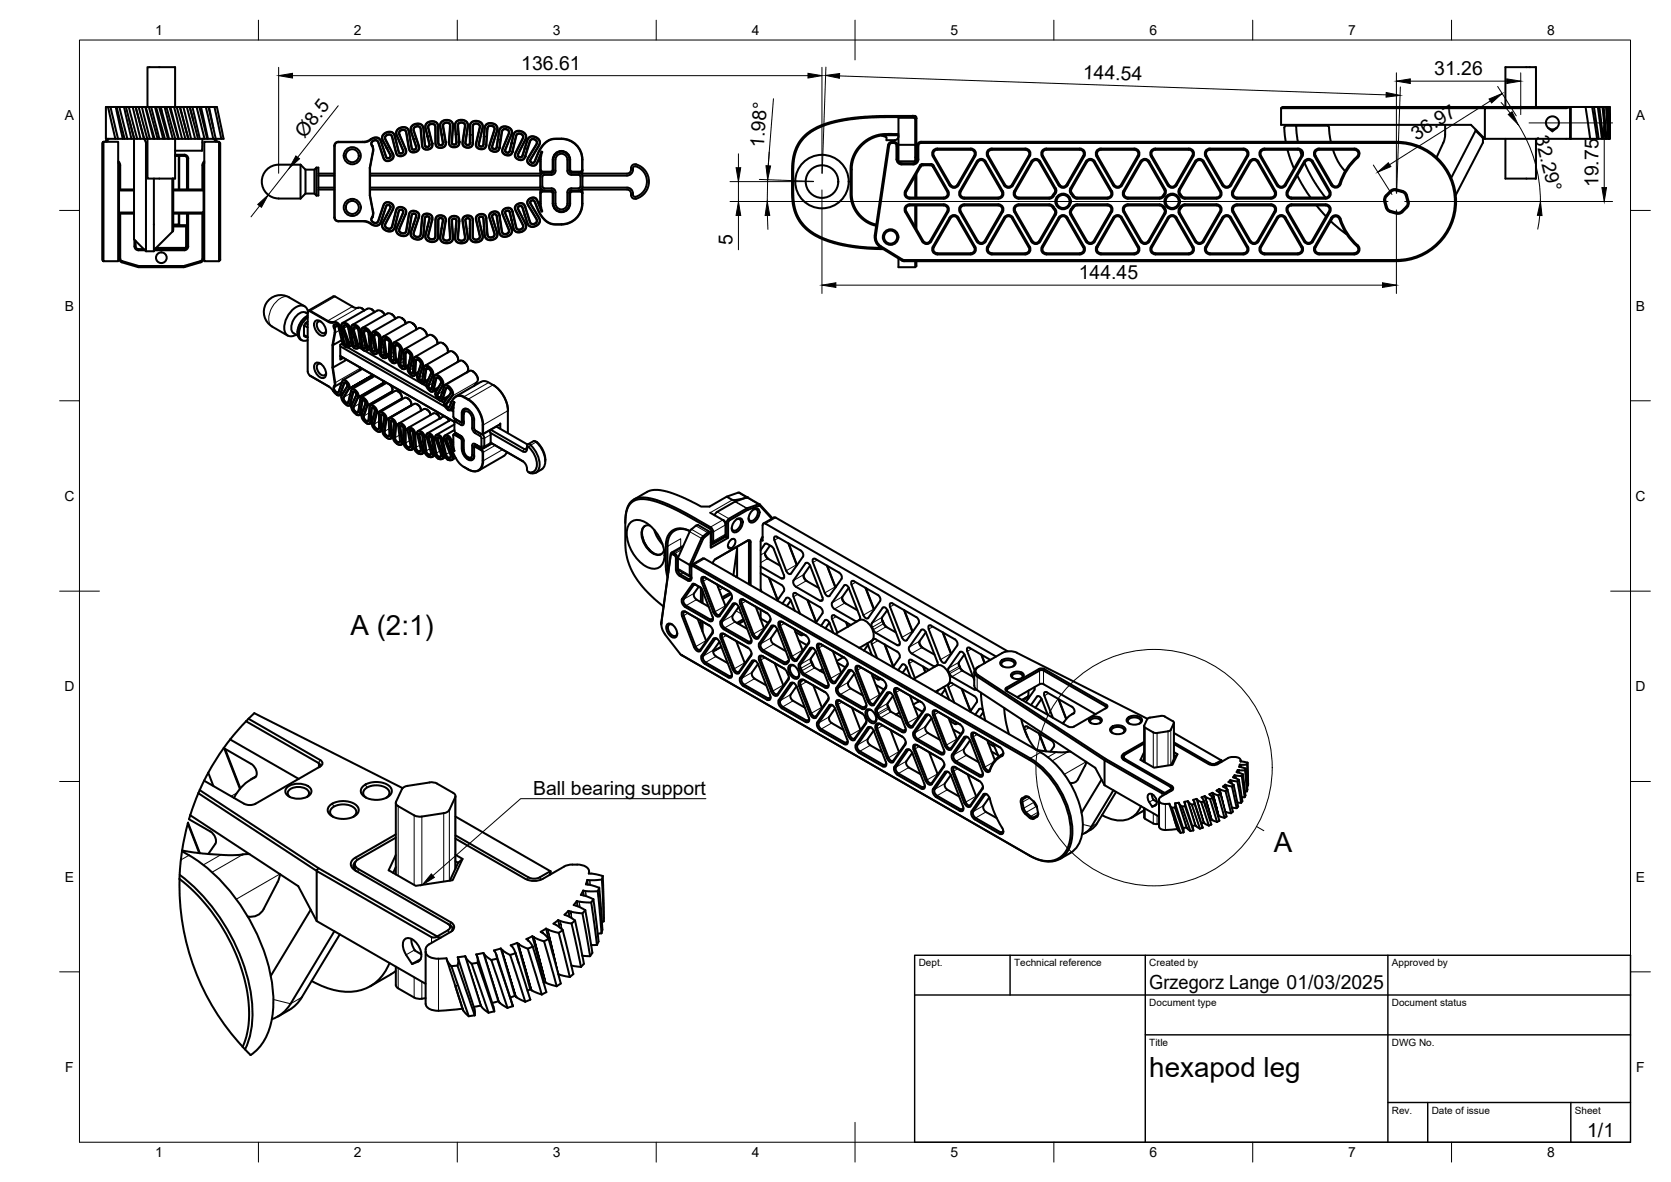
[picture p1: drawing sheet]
<svg xmlns="http://www.w3.org/2000/svg" width="420mm" height="297mm" viewBox="0 0 420 297" stroke-linecap="round" stroke-linejoin="round" font-family="sans-serif">
<defs><g id="words">
<g font-size="7">
<text x="88.1" y="159.5">A (2:1)</text>
<text x="320.3" y="214">A</text>
<text x="289" y="270.6">hexapod leg</text>
</g>
<g font-size="4.9">
<text x="131.1" y="17.6">136.61</text>
<text x="272.2" y="19.7" transform="rotate(2 272.2 19.7)">144.54</text>
<text x="360.6" y="18.9">31.26</text>
<text x="76.5" y="34.9" transform="rotate(-52 76.5 34.9)">Ø8.5</text>
<text x="356.2" y="35.4" transform="rotate(-32 356.2 35.4)">36.97</text>
<text x="385.9" y="34.6" transform="rotate(76 385.9 34.6)">32.29°</text>
<text x="192" y="37.2" transform="rotate(-85 192 37.2)">1.98°</text>
<text x="401.9" y="47.1" transform="rotate(-90 401.9 47.1)">19.75</text>
<text x="184.2" y="61.6" transform="rotate(-90 184.2 61.6)">5</text>
<text x="271.3" y="70.2">144.45</text>
<text x="134" y="199.7">Ball bearing support</text>
<text x="289" y="248.5">Grzegorz Lange 01/03/2025</text>
<text x="399.1" y="285.7">1/1</text>
</g>
<g font-size="3.5">
<text x="39" y="8.8">1</text>
<text x="89" y="8.8">2</text>
<text x="139" y="8.8">3</text>
<text x="189" y="8.8">4</text>
<text x="239" y="8.8">5</text>
<text x="289" y="8.8">6</text>
<text x="339" y="8.8">7</text>
<text x="389" y="8.8">8</text>
<text x="16.3" y="30.2">A</text>
<text x="411.3" y="30.2">A</text>
<text x="16.3" y="78">B</text>
<text x="411.3" y="78">B</text>
<text x="16.2" y="125.9">C</text>
<text x="411.2" y="125.9">C</text>
<text x="16.2" y="173.7">D</text>
<text x="411.2" y="173.7">D</text>
<text x="16.3" y="221.6">E</text>
<text x="411.3" y="221.6">E</text>
<text x="16.4" y="269.4">F</text>
<text x="411.4" y="269.4">F</text>
<text x="39" y="290.8">1</text>
<text x="89" y="290.8">2</text>
<text x="139" y="290.8">3</text>
<text x="189" y="290.8">4</text>
<text x="239" y="290.8">5</text>
<text x="289" y="290.8">6</text>
<text x="339" y="290.8">7</text>
<text x="389" y="290.8">8</text>
</g>
<g font-size="2.5">
<text x="231" y="242.9">Dept.</text>
<text x="255" y="242.9">Technical reference</text>
<text x="289" y="242.9">Created by</text>
<text x="350" y="242.9">Approved by</text>
<text x="289" y="252.8">Document type</text>
<text x="350" y="252.8">Document status</text>
<text x="289" y="262.9">Title</text>
<text x="350" y="262.9">DWG No.</text>
<text x="350" y="279.9">Rev.</text>
<text x="360" y="279.9">Date of issue</text>
<text x="396" y="279.9">Sheet</text>
</g>
</g></defs>
<!-- layer: Visible -->
<g fill="none" stroke="#000" stroke-width=".51">
<path d="M26 35.6h3.7v30h-3.7l-.3-.3v-29.4l.3-.3v30M26.6 26.9h27.9l1.7 8h-29.6zM27 34.9l-.6 .7M27.2 26.9l1.8 8M27.3 34.9l-.5 .7M27.8 26.9l1.9 8M29.1 26.9l1.8 8M29.3 26.9l2 8M30 26.9l2 8M31.2 26.9l1.8 8M31.7 26.9l2 8-1.2-4.7M32.4 26.9l2.1 8"/>
<path d="M33.4 26.9l1.9 8M33.7 34.9v25.2l3 3v-27.2M34.1 26.9l2.1 8M34.1 26.9l2.2 8 .4 1M34.9 26.9l2.1 8M35.7 26.9l2 8M36.5 26.9l2.1 8M36.6 26.9l2.3 8M37.1 26.9v-10h6.9v10M37.1 34.9v10h6.9v-10M37.4 26.9l2.2 8M38 26.9l2.1 8"/>
<path d="M39 26.9l2 8M39.2 26.9l2.3 8M40 26.9l2.2 8M40.4 26.9l2.1 8M41.4 26.9l2 8M41.8 26.9l2.3 8M42.6 26.9l2.2 8M42.8 26.9l2.1 8M43.8 26.9l2 8M44 39.2h2.3a.71 .71 0 0 1 .7 .7M44 38.9h2.3M44.4 26.9l2.2 8"/>
<path d="M45 39.2v8.4M45.1 39.2v8.4M45.2 26.9l2.1 8M45.3 26.9l2.1 8M46.1 26.9l1.9 8M46.3 38.9a1.01 1.01 0 0 1 1 1M47 26.9l2.1 8M47 39.9v7.7M47.3 39.9v7.7M48.4 26.9l1.8 8M48.6 30.2l-.9-3.3 2.1 8M49.4 26.9l2 8"/>
<path d="M50.1 26.9l2 8M50.5 26.9l1.8 8M50.8 37.6v.3h-6.8M50.9 34.9v.8M50.9 35.9l-.1 1.7M50.9 34.9h.1M50.9 35.7v.2M51.4 35.6h3.7l.3 .3v29.4l-.3 .3h-3.7zM51.8 26.9l1.8 8M52.4 26.9l1.9 8M52.6 26.9l1.1 5.3M53.8 34.9l.5 .7"/>
<path d="M53.9 26.9l1.7 8M54.1 34.9l.6 .7M55.1 35.6v30M93.5 36.7l.3 .9-.8 4.6M93.5 36.7l-.1-.8 .3-.4 .6-.2 .6 .2 1.5 4.3 .6 .6 .9 .1 .9-.6 .2-.6-.2-.7M93.5 36.7l-.2-.8 .3-.4 .7-.3 .7 .2 1.5 4.4 .6 .6h.7l.9-.6 .2-.4-.2-.8M93.6 36.6l.3 .6v.8l-.9 4.2M100.5 35.9l.8 2v.4l-.5 .2-.5-.3-1.3-4.6-.8-.5-.9 .1-.9 .6-.4 .7 .2 .8 1 1.9M102.1 37.7l-.1 .7-.4 .5-.8 .3-.8-.2-.3-.5-1.1-4.3-.5-.4h-.6l-.6 .4-.1 .6 1.9 3.8M103.9 35l.7 2-.1 .4-.5 .2-.4-.4-.9-4.7-.7-.5h-1.2l-.9 .6-.3 1 1.8 4.2v.5l-.5 .3-.6-.2-1.1-4.4-.4-.5-.5-.3-1.2 .2-.6 .4-.3 .6v.6l1.1 2.1M104.1 35l-.8-2.2 .1-.8 .9-.7 1.4-.1 .4 .3 .3 .7 .4 4.5 .6 .3 .6-.4-.5-2.3 .4 2.2-.5 .4-.4-.2-.6-4.8-.4-.6-.8-.3-1.3 .4-.6 .5-.1 .5 1.5 4.5-.1 .5-.4 .3-.7-.3-.7-4.4-.3-.5-.4-.4-.6-.1-.8 .2-.9 .7-.1 .8 .9 2.2M105.3 36.7v.7l-.4 .6-.9 .2-.7-.2-.4-.7-.8-4.3-.5-.4h-.7l-.4 .4-.2 .7 1.8 4.1"/>
<path d="M105.3 36.6l.1 .7-.4 .7-.8 .3-1-.2-.4-.8-.7-4.2-.4-.4h-.7l-.5 .4-.1 .6 1.8 4.3-.2 .6-.6 .5-1.1 .2-.6-.5-1.3-4.8-.7-.1-.8 .5v.4l1.8 3.8M108.6 36.1v.8l-.6 .5-.8 .1-.7-.3-.3-.6-.4-4.4-.5-.5h-.5l-.6 .3-.3 .6 1.4 4M108.7 36.1v.8l-.6 .6-1 .1-.7-.3-.3-.7-.4-4.3-.3-.4-.7-.1-.6 .4-.1 .5 1.3 3.9M111 33.9l.3 2.1-.2 .4-.4 .1-.4-.4-.1-4.7-.7-.8-1-.2-1.1 .4-.5 .8 .6 2.7M111.1 33.9l-.4-2.3 .2-.7 .9-.6 1.4 .1 .5 .4 .2 .6-.3 4.5 .2 .4h.8l.2-.6-.4-4.6 .7-.8 1.1-.2 1 .4 .5 .8-.6 4.5 .3 .6h.5l.2-.3v-2.2M112 35.7l-.1 .9-.5 .4-.9 .1-.7-.4-.2-.6-.1-4.4-.3-.5-.7-.1-.7 .3-.2 .6 1.1 4.1M112.1 35.7l-.1 .8-.5 .5-.9 .2-.9-.4-.2-.7-.1-4.4-.3-.4-.7-.1-.6 .3-.1 .6 1 4M114.6 33.7l.1 2.2-.2 .3-.5 .1-.3-.4 .2-4.8-.7-.8-1.1-.2-1 .4-.5 .8 .8 4.5-.1 .6-.8 .1-.3-.4-.1-4.5-.5-.9-.6-.1h-.8l-1 .6-.2 .9 .5 2.2M114.7 33.7l-.2-2 .1-.7 .4-.6 1.1-.2 1.1 .4 .4 .7-.7 4.6 .2 .4 .4 .2 .4-.1 .3-.3-.1-2.2M115.4 35.7l-.1 .7-.5 .4-.9 .1-.7-.4-.3-.7 .3-4.4-.5-.6h-.7l-.4 .2-.3 .7 .7 4-.5-4.4 .3-.3 .7-.1 .4 .2 .2 .3-.2 4.6 .4 .8 1.2 .2 .6-.2 .3-.4 .1-.7-.4-4.3 .3-.5 .4-.2 .8 .2 .4 .6-.6 4.3 .1 .7 .5 .4 1 .1 .6-.3 .2-.8M115.5 35.7l-.3-4.2 .2-.5 .7-.2 .6 .3 .2 .3-.7 4.5 .2 .7 .6 .4 1 .1 .7-.4 .2-.8M118.1 33.9l.1-2.8 .7-.6 1.1-.1 1.1 .4 .3 .8-1 4.6 .3 .5 .5 .1 .3-.3 .1-2.2"/>
<path d="M118.2 33.9l.1-2.7 .5-.6 1.1-.1 1 .4 .4 .8-1 4.5 .3 .6 .6 .1 .3-.3 .1-2.3M118.8 35.9l.1-4.1 .2-.5 .8-.2 .7 .5-1 4.9 .4 .7 1 .3 .8-.1 .4-.6 .4-4.6 .3-.4 .6-.1 .7 .3 .1 .5-1.3 4.3 .1 .7 .6 .5 .9 .2 .7-.4 .3-.7M118.8 35.9v-4.3l.4-.5 .8-.1 .6 .4 .1 .6-1 4.1 .1 .6 .4 .5 1 .2 .6-.2 .5-.6M121.6 34.3l.2-2.2 .3-.7 .5-.4 1-.1 1.1 .5 .4 .8v.6l-1.3 4 .2 .5 .5 .1 .3-.2 .3-2.2M121.8 34.3l.3-2.7 .6-.5 1-.1 1.1 .6 .2 .7-1.3 4.5 .1 .4 .3 .3h.5l.3-.3 .2-2.2M122.2 36.7l.3-4.5 .3-.5 .7-.2 .7 .4 .2 .5-1.3 4.4v.4l.6 .7 .8 .2 .7-.3 .3-.7M125.2 35l.3-2.1 .4-.8 .7-.3h.6l1.3 .6 .2 .5v.8l-1.6 4 .2 .5h.7l.7-2.2-.7 2.3h-.7l-.3-.6 1.6-4.1 .1-.6-.3-.6-.6-.3-.8-.3-1.1 .4-.3 .6-.4 2.2M125.6 37.1l.7-4.2 .4-.4h.6l.5 .4 .2 .4-1.7 4.2v.6l.3 .6 1 .4 .8-.2 .5-.8M125.6 37.1l.6-4.1 .3-.5 .8-.1 .6 .4 .1 .6-1.6 3.9-.1 .7 .4 .7 .9 .3 .9-.3 .3-.6M128.6 36l.4-2 .4-.7 .8-.4 .9 .1 1 .7 .2 .7-2 4.4v.3l.3 .3 .4 .1 .2-.2 .7-2.1M128.7 36l.7-2.6 .9-.5 1 .2 .7 .6 .2 .8-2 4.3v.3l.2 .3 .5 .2 .4-.2 .6-2.2M128.9 38.1l1-4.1 .4-.4 .6 .1 .5 .4 .1 .5-1.9 3.8-.1 .8 .3 .6 1.1 .5 .7-.2 .5-.7"/>
<path d="M128.9 38.1l.9-4.2 .4-.3h.7l.6 .4 .1 .6-2 4-.1 .5 .5 .7 .9 .4 .6-.2 .5-.7M131.9 37.2l.7-2.1 .6-.7 .5-.2 .9 .2 1 .8 .2 .4-.1 .8-2.3 3.8 .2 .6 .5 .1 .3-.2 1.3-3.1 1-1.4 1.1-.9 1.5-.5a5.8 5.8 0 0 1 7.1 4.5l.1 .8M132 37.3l.7-2.1 .6-.7 1.1-.1 .6 .3 .5 .5 .2 .6-.1 .5-2.3 3.9 .2 .6 .6 .2 .4-.3 1.3-3 .9-1.3 1.3-1.1 1.3-.3a5.7 5.7 0 0 1 7 4.3l.1 .8M132.1 39.4l1.3-4.1 .5-.3 .4 .1 .5 .3 .2 .6-2.2 3.7-.2 .9 .6 .8 .9 .3 .7-.3 .6-1 .2-.1M136.2 38.1l-.6 2.3M136.3 38.2l-.2-.1-1.4 3.2-.9 .3-.9-.6-.3-.5 .2-.7 2.3-3.9-.1-.4-.4-.4-.9-.2-.5 .6-1.1 3.9M136.4 38.2l-.4 1.9M221.7 34.1l1.2 .4v.7h2a1.01 1.01 0 0 0 1-1M223.3 36.5l-3.3 22.6a3 3 0 0 0 1.3 3M225.9 36.4h4.2v4.1h-4.2M225.9 33.7l-4.5 .1-1.5 .4-1.4 .6-1.3 .9-1.5 1.6-.9 1.4-.7 1.8-.2 1.7v6.8l.5 2.7 1.1 1.9 1.1 1.3 1.7 1.1 2 .7M225.9 34l-4.6 .1-1.3 .3-1.5 .7-1 .7-1.5 1.5-.9 1.4-.7 1.7-.2 1.9v6.7l.4 2.4 1 1.9 1.4 1.4 1.6 1.1 1.7 .6"/>
<path d="M229.4 29.4h-8.2l-4.3 .3-4.7 .6-4.3 1-3.1 1.3-2.4 1.9-1.6 2-1 2.8-.3 3.2 .1 8.5 .9 3.1 .8 1.5 .9 1.1 2.8 2.2 2.1 1 2.3 .8 2.2 .6 3.6 .6 6.4 .4M229.4 29.4l.5 .2M229.4 29.1l.6 .2 .3 .4M230.1 29.2l.1 .3M230.1 29.6h-4.2v11M230.1 29.6v6.8l.3 .1M230.1 29.6l.3 .2M230.4 29.8v-.4l-.3-.3-10.7 .1-6.2 .6-4.8 1-3.1 1.3-2.6 1.6-1.9 2.3-1.2 2.9-.4 3.4v6.6l.1 2.2 .9 3 .7 1.4 1 1.3 1.6 1.4 1.8 1.2 2.2 1 2.2 .7 5.7 1.1 6.7 .4M230.4 29.8v10.8M231.6 35.6h119.5a15 15 0 0 1 15 15 15 15 0 0 1-15 15h-123.8l-.5-.1-5.5-3.3M231.6 35.9h119.5a14.7 14.7 0 0 1 14.7 14.7 14.7 14.7 0 0 1-14.7 14.7M231.6 35.6a1.01 1.01 0 0 0-1 1v3.4a.97 .97 0 0 1-1 1h-2.9a1.01 1.01 0 0 1-1-1v-3.4a1.25 1.25 0 0 0-1.1-1 1.25 1.25 0 0 0-1.3 .9"/>
<path d="M231.6 35.9a.71 .71 0 0 0-.7 .7v3.4M234.8 37.7l.9-.4h8.4a1.3 1.3 0 0 1 1.1 2l-4.2 7.3a1.31 1.31 0 0 1-2.3 0l-4.1-7.3-.2-1zM234.8 39.1l4.2 7.3M235.7 37.6h8.4M235.7 37.6a1.01 1.01 0 0 0-.9 1.5M244.1 37.6a1.01 1.01 0 0 1 .9 1.5M244.9 39.1l-4.2 7.3M248.3 39.3a1.28 1.28 0 0 1 1.1-2h8.4a1.3 1.3 0 0 1 1.1 2l-4.2 7.3a1.3 1.3 0 0 1-2.2 0l-4.3-7.3M248.5 39.1l4.2 7.3M249.4 37.6h8.4M249.4 37.6a1.01 1.01 0 0 0-.9 1.5M257.8 37.6a1.01 1.01 0 0 1 .9 1.5"/>
<path d="M258.7 39.1l-4.3 7.3M262.2 39.1l4.2 7.3M263.1 37.3h8.4a1.3 1.3 0 0 1 1.1 2l-4.2 7.3a1.3 1.3 0 0 1-2.2 0l-4.2-7.3M263.1 37.6h8.4M263.1 37.3a1.3 1.3 0 0 0-1.1 2M263.1 37.6a1.01 1.01 0 0 0-.9 1.5M271.5 37.6a1.01 1.01 0 0 1 .9 1.5M272.4 39.1l-4.2 7.3M275.9 37.7l.9-.4h8.4a1.31 1.31 0 0 1 1.1 2l-4.2 7.3a1.3 1.3 0 0 1-2.2 0l-4.2-7.3-.1-1zM275.9 39.1l4.2 7.3M276.8 37.6h8.4M276.8 37.6a1.01 1.01 0 0 0-.8 1.5"/>
<path d="M285.2 37.6a1.01 1.01 0 0 1 .9 1.5M286.1 39.1l-4.2 7.3M289.7 39.1l4.2 7.3M290.5 37.6h8.4M290.5 37.6a1.01 1.01 0 0 0-.8 1.5M298.9 37.6a1.01 1.01 0 0 1 .9 1.5M299.8 39.1l-4.2 7.3M303.4 39.1l4.2 7.3M304.2 37.6h8.4M304.2 37.6a1.01 1.01 0 0 0-.8 1.5M312.6 37.3h-8.4a1.31 1.31 0 0 0-1.1 2l4.2 7.3a1.3 1.3 0 0 0 2.3 0l4.2-7.3M312.6 37.3a1.3 1.3 0 0 1 1.2 2"/>
<path d="M312.6 37.6a1.01 1.01 0 0 1 .9 1.5M313.5 39.1l-4.2 7.3M317.1 39.1l4.2 7.3M317.9 37.6h8.4M318 37.6a1.01 1.01 0 0 0-.9 1.5M322.1 27.2v4.2h47.8l3.5 3.5M323.3 35.6l-.4-3.5 .4-.5h2.6l.4 4M323.7 37.6l1.7 4.8M325.9 31.6h8l.3 .4 .4 3.6M326.4 37.6a1.01 1.01 0 0 1 .8 1.5M326.9 37.8l.4 1.2M327.2 39.1l-4.2 7.3"/>
<path d="M327.5 39.3a1.28 1.28 0 0 0-1.2-2h-8.3a1.31 1.31 0 0 0-1.2 2l4.2 7.3a1.3 1.3 0 0 0 2.3 0l4.2-7.3M331.7 37.6h8.8M331.7 37.6a1.01 1.01 0 0 0-.9 1.5M335.2 37.6l1.3 3.1 1.7 2.3M340.5 37.6a1 1 0 0 1 1 .7 1 1 0 0 1-.3 1.1 15.7 15.7 0 0 0-4.5 7l-.7 .5-.8-.3-4.4-7.5M363.4 33.8l-.3 1.7-1.9 4M363.4 31.4v2.4M371 32.6v.2l1.9 1.9v-.3M371 32.8l-6.1 11.9M372.8 35.9l-6.8 13.1M372.9 34.7l-.1 1.2M373.4 26.9h-49.3a2.33 2.33 0 0 0-2 .3h51.3v-.3h21.1"/>
<path d="M378.5 26.9v-10h7.7v10M378.5 34.9v10h7.7v-10M389.3 32.1l1 .9 1.1-.9M389.3 32.1a1.64 1.64 0 0 0 2.1 0M391.4 32.1a1.64 1.64 0 0 0 .1-2.3 1.64 1.64 0 0 0-2.3 0 1.64 1.64 0 0 0 .1 2.3M393.8 27.2h-20.4v7.7M394.5 26.9h.5M394.5 26.9l.3 .3v7.7h-21.4M394.5 26.9l-.7 .3M394.8 34.9h.2M395 34.9h9.7M398.7 26.9l1.1 8"/>
<path d="M400.3 26.9l1.3 8M400.8 26.9l1.2 8M401.8 26.9l1 8M402.1 26.9l1 8M402.9 26.9l.8 8M403.2 26.9l.7 8M403.8 26.9l.6 8M404 26.9l.5 8M404.4 26.9l.3 8M404.6 26.9l.1 8v-8M404.8 26.9h-9.8v8M404.8 26.9v4.7"/>
<path d="M29.7 40.5l.4 .5 .1 .5v6.1M29.7 40.9l.2 .6v6.1M29.9 47.6v.3M29.9 53.4v.3M29.9 47.9v5.5M29.9 53.7h3.8M29.9 47.6h3.8M29.9 53.4h3.8M29.9 47.9h3.8M29.9 53.7v11.3M30.2 53.7v11.3M38.7 44.9v18.2h-2"/>
<path d="M43.4 44.9v13.3zM43.6 44.9v12.9l-.2 .4-4.7 4.7M43.6 56.6h3.2v.3h-3.2M43.6 47.6h7.6M43.6 47.9h7.6M45 53.7v2.7h-1.4M45.1 53.7v2.9M45.1 56.4l-.1 .2M46.8 56.9v5.4h-7.6M47 53.7v8.2a.71 .71 0 0 1-.7 .7h-7.4M47.3 53.7v8.2a1.01 1.01 0 0 1-1 1h-7.6M50.9 53.7v11.3"/>
<path d="M51.2 47.6v.3M51.2 53.4v.3h-7.6M51.2 47.9v5.5h-7.6M51.2 53.7v11.3M51.4 40.9l-.2 .6v6.1M51.4 40.5l-.4 .5-.1 .5v6.1M70.1 49.9h5.5M75.6 41.4v8.5M75.6 41.4h-5.5a4.2 4.2 0 0 0-4.3 4.2 4.2 4.2 0 0 0 4.3 4.3M75.6 41.4l1.2 1.2M76.8 42.6v6M76.8 48.6h2.3l.5 .5"/>
<path d="M76.8 42.6h2.3M76.8 48.6l-1.2 1.3M79.1 42.6v6M79.6 42.1v7M79.6 42.1h.5v7h-.5M79.6 42.1l-.5 .5M80.1 47.1h4M80.1 44.1h4M80.1 43.6h4M80.1 47.6h4M93 42.2v6.9M93 49.1l.8 4.2"/>
<path d="M93 42.2v6.9l.9 4.6-.3 1M93 47.1h42.9M93 44.1h42.9M93 43.6h43.2M93 47.6h43.2M93.8 53.3l-.3 1.3M97.2 54.1l-1.2 2.5 .4 .9 .7 .5 1.2 .2 .7-.5 1.3-4.7 .5-.2 .5 .2v.4l-.7 2M97.3 54.1l.9-2-.1-.3-.5-.3-.5 .3-1.4 4.3-.8 .6-1-.1-1.4-.7-1-.2-6.4-.1a1.01 1.01 0 0 1-1-1v-18a1.01 1.01 0 0 1 .9-1h6.7l1.1-.3 1.3-.7h.9l.5 .3 .3 .6 1.4 4 .5 .2 .5-.4-.9-2.2 .9 1.9 .1 .4-.6 .4-.6-.2-1.4-4.3-.7-.6h-1l-1.4 .8-.8 .2h-6.8a.9 .9 0 0 0-.8 .9v18a.9 .9 0 0 0 .9 .9M98.7 52.6l-1.8 3.7v.6l.7 .5 .8-.2 1.3-4.7 .7-.5 .9 .1 .7 .5 .2 .7-1.8 4.3 .1 .6 .5 .4h.6l.4-.3 .8-4.3 .4-.8 .9-.3 .9 .4 .4 .7-.1 .6M98.8 52.7l.2-.9-.5-.7-.7-.3-.8 .1-.6 .6-1.5 4.3-.6 .2-.6-.3-.3-.5 .1-.6M100.5 55.3l-.8 1.9-.1 .8 .3 .7 .9 .6h1.3l.6-.6 .9-4.7 .4-.3 .4 .1 .2 .3-.5 2.2M102.1 53.5v.1"/>
<path d="M103.9 56.3l-.6 2-.1 .7 .5 .8 1.1 .4 .9-.1 .7-.7 .5-4.5 .4-.5h.4l.2 .4-.4 2.2M105.3 54.6h.1M105.3 54.6l-1.3 4 .2 .6 .6 .3 .6-.1 .3-.5 .4-4.2 .3-.7 .8-.4 1 .3 .5 .5v.8M107.5 57l-.6 2.7 .5 .7 1.1 .4 1-.2 .7-.7 .1-4.7 .4-.4 .5 .2 .1 .3-.2 2.1M108.6 55.2h.1M108.7 55.2l-1 4 .1 .6 .7 .3 .6-.1 .3-.5 .1-4.3 .2-.7 .8-.4 1 .2 .5 .4 .1 .8M111 57.4l-.4 2.1 .1 .7 .6 .7 .9 .3 1.1-.3 .6-.7-.2-4.9 .3-.3 .5 .1 .2 .2v2.2M112 55.5l-.6 4.3 .3 .4 .5 .2 .6-.1 .3-.4-.2-4.3 .1-.8 .8-.5h.9l.7 .5v.8M118.1 57.4v-2.2l-.2-.3h-.4l-.4 .2v.3l.6 4.7-.5 .7-1 .4-1.1-.2-.6-.6-.1-.7 .2-2.2M118.1 57.4h.1M118.9 55.4l-.1-.7-.8-.5-1.1 .1-.6 .5-.1 .6 .7 4.4-.2 .4-.5 .2-.7-.1-.3-.4 .3-4.3M121.8 57l-.3-2.2-.3-.3h-.4l-.3 .2-.1 .4 1 4.6-.3 .7-1.1 .5-1.1-.1-.7-.7-.1-2.7"/>
<path d="M122.2 54.6l.1 .1M125.1 56.3l-.3-2.3-.4-.1-.4 .1-.2 .5 1.3 4v.6l-.4 .8-1.1 .5-.9-.1-.7-.6-.4-2.7M125.2 56.2l-.1 .1M125.5 54.2h.1M125.6 54.2l-.3-.7-.6-.4-.9 .1-.7 .6-.1 .7 1.3 4.3-.1 .5-.7 .3-.6-.1-.3-.4-.4-4.7-.5-.5-.8-.2-.8 .3-.5 .8 1 4.9-.6 .5-.9-.2-.2-.6-.1-4M128.7 55.3l-.6-2.1-.3-.2-.5 .1-.2 .5 1.7 4.3-.3 1-.9 .5-1.1 .1-.7-.5-.3-.7-.3-2M128.9 53.2l-.4-.7-.7-.3-.9 .2-.6 .8v.6l1.7 4.1-.2 .5-.5 .3h-.6l-.4-.4-.7-4.1M128.9 53.2h-.1M131.9 54.1l-.6-2.1-.3-.2-.5 .1-.2 .3v.3l2 4.3-.2 .8-1 .7-1 .1-.7-.4-.4-.7-.4-2M132 54l-.1 .1M132.1 51.9l-.5-.7-.7-.2-1 .4-.4 .7 .1 .8 1.9 3.8-.1 .5-.4 .4h-.7l-.5-.4-.9-4M132.1 51.9h-.1"/>
<path d="M135.6 50.9l.6 2.2M135.6 50.9h-.2l-.6-1.1-.6-.2-1.1 .3-.5 .7 .1 .9 2.3 3.8-.2 .6-.5 .3-.5 .1-.4-.3-1.3-4.1M135.6 40.3l.3 .3M135.8 47.6v3M135.8 40.6v3M135.9 48.5v-.2l.5-.3 2.4 .1 .3 .4v2.6M135.9 50.6l-.3 .3M136 40.1v2.8l.4 .2h2.2l.4-.4v-2.6M136 51.1v-2.8l.4-.2h2.2l.4 .4v2.6M136 51.1l.4 2-.3 .1-1.1-2.8-.4-.6h-1l-.9 .8 .1 .9 2.2 3.7-.1 .7-.8 .5-.5-.1-.4-.4-1.5-4.5-.4-.2-.6-.1-1 .7-.1 .9 2 4.1-.2 .6-.6 .3h-.6l-.4-.3-1.3-4.8-.6-.3-1.1 .3-.3 .3-.2 .7 1.8 4.4-.3 .6-.7 .3-.6-.1-.3-.5-.8-4.6-.3-.4-.5-.1-1.1 .3-.4 .4v.5l1.3 4.4-.2 .6-.6 .3h-.6l-.4-.4-.4-4.7-.2-.3-.7-.4-1 .1-.5 .4-.1 .5 1 4.7-.3 .5-.6 .2-.5-.1-.4-.4-.1-4.7-.2-.5-.5-.3-1.2 .1-.5 .7 .6 4.7-.3 .6-.5 .1-.8-.1-.3-.4 .3-4.8-.3-.6-.6-.2-1 .1-.5 .5 .2 4.9-.2 .4-.6 .2-.7-.1-.4-.6 .7-4.7-.2-.5-.6-.4h-.8l-.7 .5-.2 4.9-.3 .5-.4 .1-.8-.1-.4-.6 1.1-4.6-.2-.6-.5-.4-1.1-.1-.6 .5-.5 4.6-.3 .5-.4 .2-.8-.2-.4-.5 1.4-4.6-.1-.6-.5-.5-1-.1-.7 .4-.8 4.6-.2 .4-.5 .2-.8-.2-.4-.5 .1-.6 1.7-3.9-.1-.7-.5-.5-1-.2-.7 .4-1.1 4.4-.6 .6-1-.2-.3-.7 2.1-4.3-.1-.7-.4-.4-1-.3-.8 .4-1.7 4.7-.6 .1-.6-.3-.4-.5 .2-.7M136.4 44.4v2.4M136.4 46.8v.3l.5 .2h1.8a1.01 1.01 0 0 1 1 1v2.8"/>
<path d="M138.8 47.8l.4 .8M139 40.1a2.19 2.19 0 0 1 2.2-2.2 2.19 2.19 0 0 1 2.2 2.2M139 51.1a2.19 2.19 0 0 0 2.2 2.2 2.19 2.19 0 0 0 2.2-2.2M139.1 40.1v2.6l-.3 .5h-2.4h-.3l-.2-.5M139.1 40.1a2.11 2.11 0 0 1 2.1-2.1 2.11 2.11 0 0 1 2.1 2.1M139.1 51.1a2.11 2.11 0 0 0 2.1 2.1 2.11 2.11 0 0 0 2.1-2.1M139.1 40.1v3.1l-.4 .2h-1.8a1.04 1.04 0 0 0-1.1 1l.1 2.4a1.01 1.01 0 0 0 1 1h1.8l.4 .3v3M139.2 51.1a2 2 0 0 0 2 2 2 2 0 0 0 2-2M139.2 42.6l-.4 .8M139.2 40.1a2 2 0 0 1 2-2 2 2 0 0 1 2 2M139.7 40.1v2.8a1.04 1.04 0 0 1-1 1h-1.8l-.5 .3v.2M139.7 40.1a1.49 1.49 0 0 1 1.5-1.5 1.49 1.49 0 0 1 1.5 1.5"/>
<path d="M139.7 51.1a1.49 1.49 0 0 0 1.5 1.5 1.49 1.49 0 0 0 1.5-1.5M142.7 40.1v2.8a1.01 1.01 0 0 0 1 1M143.2 40.1v2.8M143.2 48.3v2.8M143.2 42.9l.2 .5h.3M143.2 42.6l.4 .8M143.3 40.1v2.6l.2 .5h2.5h.2l.3-.5M143.4 40.1v2.8l.4 .2h2.2l.4-.4v-2.6M143.4 51.1v-2.8l.4-.2h2.2l.4 .4v2.6M143.6 47.8l-.4 .8M143.7 43.4h1.8a.97 .97 0 0 1 1 1v2.4a1.01 1.01 0 0 1-1 1h-1.8M143.7 43.9h1.8l.4 .3 .1 .2-.1 2.7-.4 .2h-1.8"/>
<path d="M143.7 47.8l-.5 .3v.2M143.7 47.3a1.01 1.01 0 0 0-1 1v2.8M146.4 51.1a5.2 5.2 0 0 1-5.2 5.3l-2.3-.1-1.8-.9-1.3-1.8-1.4-3.1-.4-.2-.6 .2-.1 .5 2.3 4 .1 .7-.5 .8-1.2 .4-.7-.1-.4-.3-1.5-4.4-.3-.3-.4-.1-.5 .3v.4l1.9 3.9 .1 .7-.3 .7-1.3 .6-.8-.1-.4-.3-1.2-4.7-.2-.3h-.4l-.6 .3v.4l1.5 3.9 .2 .8-.3 .5-.8 .5-.9 .1-.5-.1-.6-.8-.7-4.4-.3-.3h-.4l-.4 .2-.1 .4 1.3 4.2v.6l-.2 .4-.5 .4-1.2 .3-.7-.3-.4-.6-.4-4.6-.2-.3-.5-.1-.5 .3-.1 .3 1 4.6-.5 .9-1 .3-.9-.1-.6-.6-.1-4.7-.1-.4-.4-.2-.5 .1-.3 .4 .7 4.7-.4 .7-.8 .4-1.1-.1-.7-.7-.1-.7 .3-4.2-.1-.3-.4-.2-.5 .1-.2 .4 .3 4.4-.3 .8-.6 .3-.9 .2-.6-.2-.7-.6-.1-.8 .7-4.1-.1-.4-.3-.3-.6 .1-.2 .3-.1 4.4-.4 1-.6 .2h-.8l-.9-.4-.3-.4-.1-.8 1.1-4.1-.2-.5-.5-.2-.4 .1-.2 .4-.4 4.1-.3 .8-.5 .4h-.7l-1.2-.4-.3-.6-.1-.6 1.4-4.2v-.4l-.7-.3-.5 .4-.9 4.6-.8 .6-1.2-.1-.8-.7-.1-.6 1.7-4.3v-.5l-.6-.4-.6 .4-1.2 4.5-.6 .5h-1.2l-.8-.6-.3-.9 2.2-4.3-.1-.4-.6-.4-.6 .4-1.3 4.2-.7 .6-1.1-.1-1.9-.9-7-.1M146.5 40.1v3.5M146.5 47.6v3.5M146.5 51.1a5.3 5.3 0 0 1-5.3 5.3l-2.7-.1-1.4-.8-1.4-1.8-1.6-3.3-.6 .2-.1 .4 2.2 3.7 .2 .6-.1 .7-.5 .6-.7 .3-.8 .2-.5-.2-.6-.7-.7-2.2M146.5 48.5l-.3-.4-.2-.1-2.5 .1-.2 .4v2.6M158.7 42.3a1.1 1.1 0 0 1-1 1.3h-11.7M158.7 42.3l.2-.6a.96 .96 0 0 1 1.1-.4 4.5 4.5 0 0 1 3.2 4.5 4.5 4.5 0 0 1-3.6 4.2l-.7-.4-.2-.6a1.09 1.09 0 0 0-1-1.4h-11.7M159.2 42.3a1.55 1.55 0 0 1-1.5 1.8h-11.3M159.2 42.3l.2-.4a3.1 3.1 0 0 1 3.1 2.4 3.9 3.9 0 0 1-3 5.1l-.3-.4a1.55 1.55 0 0 0-1.5-1.9h-11.3M230.1 44.2v5.4"/>
<path d="M230.1 51.6v5.4M230.4 40.2l-.3 .3v.4M230.4 43.7v5.9M230.4 51.6v5.9M230.9 40a1.3 1.3 0 0 1-1.3 1.3h-2.9a1.33 1.33 0 0 1-1.3-1.3v-3.4a.96 .96 0 0 0-.9-.7 .96 .96 0 0 0-.9 .6l-3.4 22.7a2.7 2.7 0 0 0 1.3 2.7M231.4 42l-3.5 6.1a1.01 1.01 0 0 0 .8 1.5h8.6a1.01 1.01 0 0 0 .9-1.5M231.5 41.4l2.6-.2 .5 .2 3.8 6.6a1.3 1.3 0 0 1-1.1 1.9h-8.6a1.3 1.3 0 0 1-1.1-1.9zM232.3 41.5h1.5M232.3 41.5l-.6 .2-.3 .3M233.8 41.5l.6 .2 .2 .3M234.6 42l3.5 6.1M238.1 53.1l-4.2 7.4"/>
<path d="M238.2 53.1a1.01 1.01 0 0 0-.9-1.5h-8.6a1.01 1.01 0 0 0-.8 1.5l4.2 7.4a1.02 1.02 0 0 0 1.8 0M238.7 54.7l-4.1 7.3a1.3 1.3 0 0 0 1.1 1.9l8.4 .1a1.32 1.32 0 0 0 1.1-2l-4.2-7.3M238.7 54.7a1.3 1.3 0 0 1 2.3 0M239 54.9l-4.2 7.3M240.7 54.9l4.2 7.3M240.7 54.8a1.01 1.01 0 0 0-1.7 0M240.7 46.4a1.01 1.01 0 0 1-1.7 0M241.7 51.9l.8-.3h8.5a.99 .99 0 0 1 .9 1.5l-4.3 7.4a1.02 1.02 0 0 1-1.7 0l-4.3-7.4-.1-.7zM245.8 40.3l.9-.4 .9 .4 4.5 7.7a1.3 1.3 0 0 1-1.1 1.9h-8.5a1.3 1.3 0 0 1-1.2-1.9zM246 40.5l.7-.3 .7 .3 4.5 7.6a1.01 1.01 0 0 1-.9 1.5h-8.5a1.01 1.01 0 0 1-.9-1.5zM252.5 54.7l-4.3 7.3M252.5 54.7a1.3 1.3 0 0 1 2.2 0"/>
<path d="M252.7 54.9l-4.2 7.3M254.4 54.9l4.3 7.3M254.5 54.8a1.01 1.01 0 0 0-1.8 0M254.5 46.4a1.01 1.01 0 0 1-1.8 0M254.7 54.7l4.2 7.3a1.3 1.3 0 0 1-1.1 1.9l-8.4 .1a1.32 1.32 0 0 1-1.1-2M264.7 52.1l.4 .6M264.7 52.1l-.4-.3-.5-.2h-7.6a1.01 1.01 0 0 0-.9 1.5l4.3 7.4a1.02 1.02 0 0 0 1.7 0l3.9-6.6M264.9 49.3l.4-.5a1.23 1.23 0 0 0 .1-1.5l-3.8-6.7a1.3 1.3 0 0 0-2.3 0l-4.3 7.4a1.3 1.3 0 0 0 1.2 1.9h7.6l.7-.1 .4-.5M264.9 52l.4 .5a1.27 1.27 0 0 1 .1 1.5l-3.8 6.7M264.9 52l-.4-.5-.7-.2h-7.6a1.3 1.3 0 0 0-1.2 2l4.3 7.4M265.1 48.6l-.4 .5M265.1 52.7a1.01 1.01 0 0 1 .1 1.1"/>
<path d="M265.2 47.4l-3.9-6.7a1.01 1.01 0 0 0-1.7 0l-4.3 7.4a1.01 1.01 0 0 0 .9 1.5h7.6l.5-.1 .4-.4M265.2 47.4a1.01 1.01 0 0 1-.1 1.2M266.2 54.7l-4.2 7.3M266.2 54.7a1.3 1.3 0 0 1 2.2 0M266.4 54.9l-4.2 7.3M268.2 54.9l4.2 7.3M268.2 54.8a1.01 1.01 0 0 0-1.8 0M268.2 46.4a1.01 1.01 0 0 1-1.8 0M268.4 54.7l4.2 7.3a1.3 1.3 0 0 1-1.1 1.9l-8.4 .1M269.3 52.5a1.3 1.3 0 0 0-.1 1.5l3.8 6.7M269.3 52.5l.9-1 .6-.2h7.6a1.3 1.3 0 0 1 1.2 2l-4.3 7.4M269.4 47.4a1.42 1.42 0 0 0 .5 1.7"/>
<path d="M269.4 53.8a2.05 2.05 0 0 1 .9-2l.5-.2h7.6a.99 .99 0 0 1 .9 1.5l-4.3 7.4a1.01 1.01 0 0 1-1.7 0M269.4 53.9l3.9 6.6M273 40.6l-3.8 6.7a1.3 1.3 0 0 0 .1 1.5M273 40.6a1.3 1.3 0 0 1 2.3 0l4.2 7.4a1.29 1.29 0 0 1-1.1 1.9h-7.6l-.9-.3-.6-.8M273.3 40.7l-3.9 6.7M273.3 40.7a1.01 1.01 0 0 1 1.7 0l4.3 7.4a.99 .99 0 0 1-.9 1.5h-7.6l-.5-.1-.4-.4M279.9 54.7l-4.2 7.3a1.32 1.32 0 0 0 1.1 2l8.4-.1a1.3 1.3 0 0 0 1.1-1.9l-4.2-7.3M279.9 54.7a1.3 1.3 0 0 1 2.2 0M280.1 54.9l-4.2 7.3M281.9 54.9l4.2 7.3M281.9 54.8a1.01 1.01 0 0 0-1.8 0M281.9 46.4a1.01 1.01 0 0 1-1.8 0"/>
<path d="M283.6 51.3h7.9a1.86 1.86 0 0 1 1.5 2.5l-4 6.9M283.6 49.6h7.9a1.61 1.61 0 0 0 1.2-1.9l-4-7a.99 .99 0 0 0-1.7 0l-4.3 7.4a1.01 1.01 0 0 0 .9 1.5M283.6 51.6h7.9a1.58 1.58 0 0 1 1.2 2l-4 6.9a1 1 0 0 1-1.7 0l-4.3-7.4a1.01 1.01 0 0 1 .9-1.5M283.6 51.3a1.3 1.3 0 0 0-1.1 2l4.2 7.4M289 40.6l4 6.9a1.89 1.89 0 0 1-1.5 2.4h-7.9M289 40.6a1.3 1.3 0 0 0-2.3 0l-4.2 7.4a1.3 1.3 0 0 0 1.1 1.9M293.6 54.7l-4.2 7.3a1.3 1.3 0 0 0 1.1 1.9l8.4 .1a1.32 1.32 0 0 0 1.2-2l-4.3-7.3M293.6 54.7a1.3 1.3 0 0 1 2.3 0M293.9 54.9l-4.2 7.3M295.6 54.9l4.2 7.3M295.6 54.8a1.01 1.01 0 0 0-1.7 0M295.6 46.4a1.01 1.01 0 0 1-1.7 0"/>
<path d="M295.9 46.6a1.31 1.31 0 0 1-2.3 0l-4.2-7.3a1.3 1.3 0 0 1 1.1-2h8.4a1.28 1.28 0 0 1 1.2 2l-4.3 7.3M296.6 49l.7 .8 .6 .1M296.6 49a1.31 1.31 0 0 1-.1-1.5l4-6.9a1.3 1.3 0 0 1 2.2 0l4.3 7.4a1.29 1.29 0 0 1-1.1 1.9h-8M296.6 52.3a1.3 1.3 0 0 0-.1 1.5l4 6.9M297.9 51.3h8a1.3 1.3 0 0 1 1.1 2l-4.3 7.4M297.9 51.6h8a1.01 1.01 0 0 1 .8 1.5M297.9 51.6a1.58 1.58 0 0 0-1.2 2l4 6.9a1.02 1.02 0 0 0 1.8 0M297.9 51.3l-.6 .2-.7 .7M302.5 40.7l4.2 7.4M302.5 40.7a1.01 1.01 0 0 0-1.8 0l-4 7a1.61 1.61 0 0 0 1.2 1.9M306.7 53.1l-4.2 7.4M306.7 48.1a1.01 1.01 0 0 1-.8 1.5h-8"/>
<path d="M307.3 54.7l-4.2 7.3a1.3 1.3 0 0 0 1.1 1.9l8.4 .1M307.3 54.7a1.3 1.3 0 0 1 2.3 0M307.6 54.9l-4.2 7.3M309.3 54.9l4.2 7.3M309.3 54.8a1.01 1.01 0 0 0-1.7 0M309.3 46.4a1.01 1.01 0 0 1-1.7 0M309.6 54.7l4.2 7.3M310.3 51.9l.7-.3h8.6a.99 .99 0 0 1 .8 1.5l-4.2 7.4a1.01 1.01 0 0 1-1.8 0l-4.2-7.4-.1-.7zM314.4 40.3l.9-.4 .9 .4 4.5 7.7a1.3 1.3 0 0 1-1.1 1.9h-8.6a1.3 1.3 0 0 1-1.1-1.9zM314.6 40.5l.4-.2h.6l.6 .4 4.3 7.4a1.01 1.01 0 0 1-.9 1.5h-8.6a1.01 1.01 0 0 1-.8-1.5zM321 54.7l-4.2 7.3a1.32 1.32 0 0 0 1.1 2l8.5-.1a1.3 1.3 0 0 0 1.1-1.9M321 54.7a1.3 1.3 0 0 1 2.3 0"/>
<path d="M321.3 54.9l-4.2 7.3M323 54.9l4.2 7.3M323 54.8a1.01 1.01 0 0 0-1.7 0M323 46.4a1.01 1.01 0 0 1-1.7 0M323.3 54.7l4.2 7.3M324 51.9l.7-.3h8.6a1.01 1.01 0 0 1 .9 1.5l-4.3 7.4a1.02 1.02 0 0 1-1.8 0l-4.2-7.4-.1-.7zM326.2 44.1l1.7 3.2 1.6 2.3M328 40.9l2 4 3.3 4.7M328.1 40.3l.9-.4 .9 .4 4.5 7.7a1.3 1.3 0 0 1-1.1 1.9h-8.6a1.3 1.3 0 0 1-1.1-1.9zM328.3 40.5l.7-.3 .7 .3 4.5 7.6a1.01 1.01 0 0 1-.9 1.5h-8.6a1.01 1.01 0 0 1-.8-1.5zM331 51.6l2.4 2.8M334.6 55.6l4 3.3"/>
<path d="M335 54.9a1.01 1.01 0 0 1 1-.5 1.01 1.01 0 0 1 .8 .7 15.8 15.8 0 0 0 4.6 7l.1 .6-.2 .6-.8 .3M335 54.9l-4.2 7.3M337.1 55a1.3 1.3 0 0 0-1.1-.9 1.3 1.3 0 0 0-1.3 .6l-4.2 7.3a1.29 1.29 0 0 0 1.2 1.9l8.8 .1a1.32 1.32 0 0 0 1.3-.9 1.32 1.32 0 0 0-.4-1.4 14.7 14.7 0 0 1-4.3-6.7M337.1 46.2a15.6 15.6 0 0 1 4.6-6.9 1.28 1.28 0 0 0-1.2-2h-8.8a1.31 1.31 0 0 0-1.2 2l4.2 7.2a1.3 1.3 0 0 0 1.3 .7 1.3 1.3 0 0 0 1.1-.9M348 50.6a3 3 0 0 0 1.2 2.5l.4 .2M348.3 50.5l.5 1.6M348.3 50.5v-.6l.3-.6 1.5-1.3 .6-.2 1.9 .5 .6 .3 .7 2.2v.6l-.3 .5-1.7 1.5-2.3-.4-.5-.3-.3-.6M349.5 53.3l1.7 .4M352.7 48a1.49 1.49 0 0 1 1 1.1 3.1 3.1 0 0 1-1.7 4.6h-.8M352.7 48a2.91 2.91 0 0 0-2.8-.3 4.8 4.8 0 0 0-1.8 2.1v.8M29.9 65a1.01 1.01 0 0 0 .7 .9l4 1.2M30.2 65l.5 .6 4.2 1.2 11.3 .1"/>
<path d="M33.8 60.2v1.7a1.01 1.01 0 0 0 1 1h1.6M34.1 60.5v1.4a.71 .71 0 0 0 .7 .7h1.4M34.7 67.1h11.5M46.4 66.8l-.2 .1M46.8 62.3v.1M50.4 65.6l-4 1.2M50.9 65l-.5 .6M51.2 65a.99 .99 0 0 1-.7 .9l-4.3 1.2M72.7 74.7l3.9 2.3M72.7 74.7a4.2 4.2 0 0 0-5.8 1.6 4.2 4.2 0 0 0 1.6 5.8l3.8 2.2M77.3 79.4a4.7 4.7 0 0 0-2.5 3.9M77.4 79.4a5.1 5.1 0 0 0-2.4 5.3l.9 .8"/>
<path d="M77.4 78.9a1.86 1.86 0 0 0-2.7 .3 3.7 3.7 0 0 0-1.2 4.3l1.4 .9M77.4 79.8a4.9 4.9 0 0 0-1.9 5.3 1.4 1.4 0 0 0 1.9 .4M77.4 78.6v-.3l.4-.2 5 2.9h1.4l.7 .3 .7 1.2 .9 3.8 .5 .4h.2l.1-.3-1.5-4.4 .1-.6 .4-.2 .9 .2 .6 .8 .9 4.3 .3 .5h.5l.1-.3-1.3-4.1 .1-.6 .3-.3 1 .2 .7 .8 .6 4.3 .3 .5 .5 .1 .1-.3-1-4 .2-.8 .9 .1 .9 .9 .5 4.4 .3 .4 .4 .1 .2-.3-.4-1.9M77.4 78.3a1.72 1.72 0 0 0-2.7-1.3 6.2 6.2 0 0 0-3.1 6.3 1.78 1.78 0 0 0 2.9 .8M91 77.5l.6 .5M91.6 78l-.9-.6h-1.2l-.6-.2-5-2.8-6.3 3.7M93.4 77.7l.7 .8M94.1 78.5l-.6-.7-1-.3-6.4 3.7M95.9 78.2l.6 .5 .2 .4-.7-.8-1.1-.3-6.3 3.6M98.4 78.9l.6 .5 .4 .7M101 79.9l.7 .6 .3 .8-.7-1.2-1.2-.4-6.3 3.6M221.5 61.9l5.8 3.4h123.8"/>
<path d="M225.9 65v2.1h4.2l.3-.2v-1.3M230.1 65.6v1.5M231.9 60.7l-4.3-7.4a1.3 1.3 0 0 1 1.1-2h8.6a1.3 1.3 0 0 1 1.1 2l-4.3 7.4M231.9 60.7a1.3 1.3 0 0 0 2.2 0M234.8 62.1a1.01 1.01 0 0 0 .9 1.5M235.7 63.7h8.4M245 62.1a1.01 1.01 0 0 1-.9 1.5M245.6 60.7l-4.3-7.4a1.3 1.3 0 0 1 1.2-2h8.5a1.3 1.3 0 0 1 1.1 2l-4.3 7.4M245.6 60.7a1.3 1.3 0 0 0 2.3 0M248.5 62.1a1.01 1.01 0 0 0 .9 1.5M249.4 63.7h8.4M258.7 62.1a1.01 1.01 0 0 1-.9 1.5"/>
<path d="M259.3 60.7a1.3 1.3 0 0 0 2.3 0M262 62a1.3 1.3 0 0 0 1.1 1.9M262.2 62.1a1.01 1.01 0 0 0 .9 1.5M263.1 63.7h8.4M272.4 62.1a1.01 1.01 0 0 1-.9 1.5M273 60.7a1.3 1.3 0 0 0 2.3 0M276 62.1a1.01 1.01 0 0 0 .8 1.5M276.8 63.7h8.4M286.1 62.1a1.01 1.01 0 0 1-.9 1.5M286.7 60.7a1.3 1.3 0 0 0 2.3 0M289.7 62.1a1.01 1.01 0 0 0 .8 1.5M290.5 63.7h8.4"/>
<path d="M299.8 62.1a1.01 1.01 0 0 1-.9 1.5M300.5 60.7a1.3 1.3 0 0 0 2.2 0M303.4 62.1a1.01 1.01 0 0 0 .8 1.5M304.2 63.7h8.4M313.5 62.1a1.01 1.01 0 0 1-.9 1.5M313.8 62a1.3 1.3 0 0 1-1.2 1.9M314.2 60.7l-4.3-7.4a1.3 1.3 0 0 1 1.1-2h8.6a1.3 1.3 0 0 1 1.1 2l-4.3 7.4M314.2 60.7a1.3 1.3 0 0 0 2.2 0M317.1 62.1a1.01 1.01 0 0 0 .9 1.5M317.9 63.7h8.4M327.2 62.1a1.01 1.01 0 0 1-.8 1.5M327.9 60.7l-4.3-7.4a1.3 1.3 0 0 1 1.1-2h8.6a1.3 1.3 0 0 1 1.1 2l-4.3 7.4"/>
<path d="M327.9 60.7a1.3 1.3 0 0 0 2.3 0M330.8 62.1a1.01 1.01 0 0 0 .9 1.5M331.7 63.7h8.8M74.8 83.3v.4M76.4 84.2l1 .6M76.5 81.8l.9 .5M76.8 81.2l.6 .3M77.4 80.8l-.5 .3-.5 .8v2.6l.5 .2 .2-.1M78 94.4l4.8 2.8 1.6 1.8 .5 .3h.4l.2-.3 1-2.8 .5 .1 .3 .8-1.5 2.6 .2 .8 .6 .9 .7 .5 .5-.1 .9-3.3 .3-.1 .2 .2 .4 .8-1.3 2.8 .5 1.2 .9 .8h.7l.6-3.5 .5-.1 .4 .8-1 2.9 .1 .8 .4 .6 .8 .7h.7l.2-.5 .3-3.3 .1-.1h.3l.5 .7-.8 3.2 .3 1.1 1 .9 .4 .1 .4-.1 .1-.5v-3.5l.2-.2 .3 .1 .4 .7-.4 3.7 .8 1.1 1 .4 .3-.2 .1-.4-.3-3.7 .5-.2 .4 .7-.2 3.4 .1 .7 .7 .9 .8 .4 .4-.1 .2-.4-.5-4.1 .2-.2 .3 .1 .5 .6v3.9l.4 .8 .7 .5 .7 .1 .3-.4-.7-4.2 .1-.3h.2l.6 .6 .3 3.9 .2 .6 .5 .5 1.1 .4 .3-.4-.9-4.4v-.3l.3-.1 .6 .6 .5 3.9 .4 .9 1 .6 .5-.1 .2-.4-1.2-4.5 .1-.3 .2-.1 .4 .2 .2 .4 .9 4.4 .7 .7 1 .1 .2-.3v-.6l-1.4-4.2 .1-.3h.3l.5 .6 1 4.2 .7 .8 .8 .1 .5-.4v-.5l-1.7-4.3 .1-.4 .4 .1 .3 .4 1 3.2 .7 1.4 .9 1.3 1.1 .9a3.7 3.7 0 0 0 3.7 .9 2.6 2.6 0 0 0 1.1-2.4M78 94.4l4.6 2.7M79.3 80.7a1.74 1.74 0 0 1 2.3 1.1 1.75 1.75 0 0 1-.2 2.6 2.67 2.67 0 0 1-2.1-3.7zM79.3 91.3a1.74 1.74 0 0 1 2.3 1.1 1.75 1.75 0 0 1-.2 2.6 2.67 2.67 0 0 1-2.1-3.7z"/>
<path d="M80.7 80.8a.82 .82 0 0 0-1 .3 .82 .82 0 0 0 0 1l.4 .8a.97 .97 0 0 0 .9 .8 .97 .97 0 0 0 1-.6M80.7 91.5a.82 .82 0 0 0-1 .2 .82 .82 0 0 0 0 1l.4 .9a.97 .97 0 0 0 .9 .7 .97 .97 0 0 0 1-.6M83.6 92.4l.5 3.8M84 97.1l-.2 .4 .2 .6 .5 .6 .4 .1 1.3-3.2 .6 .1 .6 .6 .4 1.1-1.5 2.7 .3 .8 .6 .5 .4-.3 .8-3.1 .5-.1 .7 .5 .4 .7v.6l-1.2 2.6v.4l.2 .5 .6 .5 .3 .1 .2-.3 .6-3.4 .4-.1 .8 .5 .4 .6v.6l-1 3.2 .2 .5 .6 .5 .3 .1 .3-.3 .3-3.6 .4-.2 .6 .3 .5 .6 .2 .8-.8 3.2 .2 .5 .7 .6h.4l.1-.3 .1-3.7 .4-.3 .6 .4 .5 .6 .2 .5-.5 3.6 .3 .6 .5 .4h.3l.2-.2-.2-4.1 .2-.2h.3l.7 .3 .6 1-.2 3.8 .4 .7 .5 .3 .3-.1 .1-.5-.5-3.9 .3-.3 .8 .2 .7 1v3.9l.7 .9 .4 .1 .2-.3-.7-4.1 .1-.5 .5-.1 .7 .4 .4 .8 .3 3.7 .4 .9 .7 .2 .2-.3-.9-4.3 .1-.5 .4-.1 .6 .2 .5 .8 .5 3.9 .5 .8 .6 .3 .3-.3-1.2-4.5 .1-.5 .5-.1 .7 .4 .3 .5 .9 4.4 .6 .6 .5-.1 .1-.6-1.4-4.2v-.5l.6-.1 .5 .2 .4 .6 1.2 4.5 .5 .4h.4l.2-.1v-.5l-1.7-4.6 .2-.3 .4-.1 .8 .4 1.3 3.4-.3-1.4v-2.5M84 97.1l.1 .1M84 82.4l.2 1.2M84.1 82.3l-.1 .2-.2-.6 .3-.4 .5 .1 .4 .4 1.1 4.1 .3 .7 .6 .4h.6l.2-.3-.1-.7M84.1 97.2l-.1 .4 .1 .4 .5 .6h.4l1.1-2.9 .4-.3 .6 .4 .7 .8 .1 .4-.1 .7M84.1 82.3l.2 1-.6 3.4 2.2-1.2M84.1 83.6l-.5 3.1h.1v5.7h-.1v-5.7M84.2 96.2l-.2 .9M84.6 81.6h-.5v.7"/>
<path d="M84.9 81.9l-.8 .4M85.6 89.5l28.7 16.5M85.6 87l26.3 15.2M85.8 81.8l.2-.5 .6-.2 .6 .2 .6 .6 .4 .9 .6 3.6 .4 .5 .4-.1M85.9 86.4l.4 .2M86 96.1l-1.9 1.1M86.1 86.3l-.5 .3v3.8l.7-.5M86.2 98.9l-.8 .4M86.6 98.3l-.6 .9-.2 .7M86.9 96.2l-.3 .1-1.1 2.9-.4 .2-.4-.2M87.1 81.9l-.6-.1-.1 .5 1.4 3.9 .4-.3M87.1 90.4l-3.4 2 .6 4.1-.2 .7"/>
<path d="M87.3 86.4l-.3 .2-.4-.4-.9-3.9-.6-1-.7-.4h-.9l-1-.2-4.4-2.6h-.5l-.2 .4v14.8l.2 .7 .4 .4M87.3 96.9l-.7 1.3M87.4 87.3l23 13.2M87.7 86.2l-1.4-3.8v-.5l.2-.2 .5 .1 .5 .6 1 4.6 .5 .4 .7 .2 .3-.2 .1-.7M87.8 86.2l.1 .7-.2 .3-.5 .1-.4-.2M87.8 86.2h-.1M88.3 82.3l.2-.6 .6-.1 .6 .2 .6 .5 .4 .9 .5 3.8 .4 .5 .3-.2M88.5 86.8l-.8 .4M89.1 98.5l-.3 .1-.7 3.1-.3 .3-.7-.2M89.6 82.3h-.6l-.1 .4 1.2 3.9M89.6 99.2l-.6 1.3M90 86.9l-1.2-4.1v-.4l.2-.2 .7 .2 .4 .6 .7 4.4 .4 .5 .8 .2 .3-.2v-.7"/>
<path d="M90 99.7h.1M90.1 86.6l.1 .6-.2 .3-.4 .1-.6-.2M90.3 87.3l.7 .4M90.5 92.3v.7M90.5 92.3v.6M90.5 86.3l-.4 .3M90.7 87.1l-.8 .5M90.9 83l.1-.5 .5-.2 .9 .3 .6 .7 .3 1 .2 3.5 .3 .4 .3 .1 .2-.2M91.1 92.7l-4.8 2.8M91.3 88l.8 .2 .4-.5-1.1-4.1v-.5l.3-.2 .6 .3 .4 .6 .2 3.7 .2 .7 .6 .6 .6 .1 .4-.2v-.6M91.8 88.2l15.4 8.9M92.1 83.1l-.4-.1-.2 .5 .9 3.7 .5-.3"/>
<path d="M93 87.7l-.7 .4M93.5 84l.2-.6 .5-.1 .8 .3 .6 .7 .3 .9v3.6l.4 .5h.2l.1-.2M93.7 88.8l.8 .2 .3-.4-.9-4.2 .1-.4 .3-.1 .5 .3 .5 .6v3.7l.2 .7 1.1 .8 .4-.2v-.6M93.9 86.2l-.4-2.3 .2-.4 .4-.1 .8 .4 .6 .7 .2 .6v3.6l.3 .6 .5 .2 .1-.4-.4-4.1 .2-.3h.4l.8 .4 .5 .6 .2 .6-.1 3.8 .5 .6 .3-.1v-.2M93.9 94.3l-.4 .6M94.2 94.5l-5.7 3.3M94.7 84.1l-.5-.1-.1 .4 .7 3.7 .5-.3M95.3 88.5l-.7 .4M96 96.9l.3-.6-6.2 3.6-1.2 2.5 .4 .9 .4 .3 .4-.1 .5-3.2 .2-.4 .6 .1 .8 .7 .3 .6-.1 .6 6.2-3.6M96.1 85.3l.2-.7 .6-.1 .8 .5 .6 .7 .2 .7-.2 3.6 .3 .5 .4 .1v-.2M96.4 96.1l-6.3 3.8v-.7l-.3-.7-.5-.6-.8-.1-.2 .2-.7 3.1-.4 .1-.5-.5-.3-.7 1.4-2.3 6-3.5-6.1 3.4 .1 .1M96.4 95.9v-.2v.4v-.1"/>
<path d="M97.3 85.3l-.4-.1-.2 .3 .5 3.7 .6-.3M97.3 96.3l-6.5 3.6M97.7 89.6l.2 .8 .7 .7 .7 .1 .2-.6M97.7 89.6l.2-3.6-.5-.7-.6-.1-.2 .1v.4l.6 3.9-.3 .4-.8-.2M97.7 89.6v.1M97.7 89.6l-.7 .4M97.9 86.3l-.2 3.3M98 96.7l.6 .7v.9M98 96.7l.6 .7 .1 .6M98.6 91.1l.7 .2 .3-.3-.4-4 .2-.3 .2-.1 .7 .5 .3 .6-.5 3.3 .1 .7 .4 .6 .7 .4 .5-.1 .1-.5M98.6 98.3l-.1 .4M98.6 98.3l-6.2 3.6-.9 2.7v.4l.5 .6 .4 .2 .3-.2 .2-3.3 .3-.5 .7 .1 .6 .6 .3 .6v.7l6.2-3.6"/>
<path d="M98.8 86.8l.1-.6 .5-.2 .8 .3 .7 .9 .2 1.1-.4 3.2 .5 .6 .3-.3M98.9 88.6l.1 1.8M98.9 88.7l-.1-2.2 .2-.3 .4-.1 .8 .5 .7 1-.4 3.8 .2 .5 .5 .3 .3-.2-.1-1.8M99.4 80.1l-.8-1.1-.6-.3h-.6l-6.2 3.7M99.9 86.8l-.4-.1-.1 .3 .2 3.6 .6-.4M100 98.3l.8 .7 .2 .9M100.1 90.8l-.7 .5M100.6 87.8l-.5 3.4M101.4 90.2l.1-2.2 .3-.3 .6 .1 .9 .7 .5 1-.7 3.5 .1 .4 .4 .4 .2-.2 .1-1.6M101.4 88.6l.1-.6 .6-.1 .8 .4 .6 .9 .1 .8-.7 3.1 .2 .4 .4 .4 .3-.3 .1-1.6M101.9 92.1h.1v.3l-.2 .3-.8-.1M101.9 92.1v-3.4l.1-.3h.3l.5 .3 .4 .8-.7 3.1 .1 .7 .4 .6 .7 .5h.3l.4-.3"/>
<path d="M102.5 88.5l-.3-.1-.2 .3v3.4l.7-.4M102.6 92.3l-.8 .4M103.2 89.5l-.7 3.4M103.6 81.2l.8 .6 .3 1-.2-.8-.4-.5-.8-.5-.5-.1-6.4 3.7M103.9 92h.1M103.9 92l.2-2.1 .3-.2h.5l1 .9 .5 .9-.1 .7-.9 2.8 .5 .6 .3-.1 .2-1.6M103.9 92l.2-1.9 .3-.3h.4l1 .8 .4 .8v.7l-.9 2.8 .2 .5 .4 .4 .3-.2 .2-1.7M104.2 94.1l.3-3.4 .1-.3 .3-.1 .6 .5 .3 .6-.9 3.1v.6l.4 .7 .6 .5h.5l.2-.5M104.4 93.9l-.3 .6-.7-.2M105.1 93.9l-.9 .5M105.1 90.5l-.3-.1-.2 .2-.2 3.3M105.2 93.4l-.8 .5"/>
<path d="M105.8 91.5l-.9 3.2M105.8 96.2l.6 .2 .3-.2 .3-3.4 .2-.3h.3l.7 .6 .2 .7-1.2 2.7v.6l.5 .8 .5 .4 .5 .1 .2-.4M106.2 82.6l.9 1 .3 .9-.2-.7-.4-.7-.6-.5-.8-.2-6.3 3.6M106.4 93.9l.2-1.6 .3-.4h.7l.6 .5 .5 .7 .3 .7-.1 .6-1.1 2.6 .1 .4 .4 .3 .2-.1 .3-1.5M106.4 93.9l.4-1.9h.5l.7 .4 .6 .8 .2 .6-.1 .6-1.1 2.6 .2 .5 .4 .3 .3-.2 .3-1.5M107.5 95.8l-1 .5M107.7 92.6l-.3-.1-.2 .2-.4 3.1 .9-.5M108.2 98.3l.6 .2 .2-.2 .6-3.3 .2-.1h.3l.6 .5 .2 .8-1.4 2.5v.5l.3 .7 .6 .6 .6 .1 .2-.3M108.4 93.7l-1.2 3.1M108.8 84.3l.9 .9 .3 1M108.8 96.1l.6-1.9h.6l.7 .6 .7 .9 .1 .8-1.5 2.7 .1 .4 .4 .4 .3-.1 .4-1.4M108.8 96.1l.6-1.7 .5-.1 .8 .6 .4 .6 .3 .9-1.5 2.7 .1 .5 .4 .5 .4-.1 .4-1.5"/>
<path d="M109.2 98.2l.4 .2M110 86.5l-.1-.7-.3-.7-.7-.7-.8-.3-6.4 3.7M110 97.7l-1.2 .7M110.2 95l-.3-.1-.2 .2-.6 2.9 1.1-.7M110.9 96.1l-1.3 2.4-.1 .5M111.2 98.5l.5-1.4 .3-.4 .9 .4 .9 1.2 .1 1-1.7 2.3 .1 .4 .5 .4 1.1-2 .4-.6 .9-.4h.9a8.6 8.6 0 0 1 5.4 7.4M111.2 98.5l.5-1.4 .3-.3 .9 .5 .8 1.1v1l-1.6 2.2 .1 .5 .5 .4 .2-.1 .7-1.5 .6-.9 .8-.5 1 .1a8.5 8.5 0 0 1 5.4 7.2M111.3 86.2l.9 .8 .4 1.2M111.9 96.8l6.5-3.7 1.1 .7 .6 1.2v.7l-.9 1.3M112.3 100h.1M112.5 88.6l.1-.8-.4-.8-.7-.7-.8-.2-6.4 3.6M112.6 99.8l-1.5 .9"/>
<path d="M112.6 97.5h-.2l-.2 .2-.9 2.6 1.6-.9M113.3 98.6l-1.6 2.4-.1 .4M113.9 88.4l.9 .8 .4 1.1M115 91l.2-.8-.3-.8-.9-.9-.8-.3-6.3 3.7M116.4 90.7l.9 .9 .4 1.2M117.4 93.6l.3-.7-.2-1-.8-.9-.9-.4-6.3 3.6M118.8 93.3l.9 .7 .5 1.3M124 96.7l-1.6-.8-1.1-.1-6.6 3.8M124 96.7a8.3 8.3 0 0 1 3.7 6.5M124 96.7v.1M124.1 96.8a8.1 8.1 0 0 1 3.6 6.3M88.5 101.5l-.6 .4"/>
<path d="M89 100.5l-.7 1.8M89 100.5v.1M91 104l-.6 .3M91.4 102.8l-.5 1.7M91.4 100.6l-.3 .1-.5 3.4-.3 .3-.7-.2M91.9 101.3l-.5 1.4M92.3 101.9h.1M93.5 106.2l-.5 .3M93.8 102.5l-.3 .2-.3 3.5-.4 .4-.7-.3M93.9 104.8l-.4 1.7M94.3 103.2l-.4 1.5M94.7 103.7l.1 .1"/>
<path d="M96.1 108.2l-.5 .3M96.2 104.3l-.2-.1-.1 .2-.1 3.8-.4 .3-.7-.2M96.4 106.5l-.3 1.8M96.4 106.5v.1M96.6 104.9l-.2 1.6M97 105.4h.2M97.7 105.7l.1-.5 .5-.2 1 .8 .3 1.1 .6-.4-.6 .4-.2 3.3 .6 .8 .4 .1 .2-.3M98.6 105.8l-.2-.1-.1 .2 .2 4-.4 .4-.8-.2M98.8 109.9l-.6 .3M98.9 108.1l-.1 1.7M99 106.5l-.1 1.6M99.5 106.9h.1"/>
<path d="M100.1 107l.2-.6h.5l.9 .7 .3 .7v.3h-.1l.6-.3-.5 .3v3.4l.6 .8 .4 .1 .2-.3M101 100.2l-.1 .2M101 100.2l-6.2 3.6-.7 2.8 .4 .9 .5 .3 .3-.2v-3.6l.2-.5 .7 .2 .6 .4 .4 .7v.6l6.2-3.6M101 100.2v-.6l-.2-.6-.7-.7-.6-.1-6.3 3.6M101 107.1h-.2l-.1 .3 .4 4.1-.5 .3-.7-.2M101.5 107.8l-.1 3.3M101.5 111.4l-.6 .4M102.4 100.1l.8 .6 .2 .9M102.5 108l.2-.5 .5-.1 .8 .6 .4 1.1 .5-.3M103.4 101.8v.1M103.4 101.8l-6.2 3.6-.5 3.3 .7 .8 .4 .1 .1-.4M103.4 101.8v-.6l-.4-.7-.6-.5-.5-.1-6.4 3.7"/>
<path d="M103.5 108.2l-.3-.1-.1 .3 .7 4.3-.5 .4-.9-.3M104.1 112.7l-.6 .3M104.2 108.8l.2 .1M104.9 108.8l-.5 .3 .2 3.5 .2 .5 .5 .3h.4l.1-.2M104.9 108.8l.2-.5h.5l.8 .5 .4 1 .4-.3-.4 .3 .4 3.7 .3 .5 .4 .2h.3l.2-.3M104.9 108.8v.1M104.9 101.6l.7 .6 .2 .9M105.8 103.2l-.4-1.1-.6-.5-.5-.2-6.4 3.7M105.8 109h-.3l-.1 .2 1 4.5-.2 .3-.3 .1-.9-.2M106.8 109.8h-.2M106.8 113.7l-.7 .4M107.2 109.5l.2-.5 .6-.1 .7 .5 .4 .9 .4-.2-.4 .2 .6 3.8 .7 .6h.4l.1-.2"/>
<path d="M107.3 102.9l.7 .7 .2 .7-.5-1.1-.5-.3-.6-.1-6.3 3.6M108.2 109.6h-.4v.2l1.2 4.6-.5 .5-1-.3M109.1 110.3h-.2M109.4 114.4l-.7 .4M109.5 109.9l.2-.6 .5-.1 .7 .5 .4 .9 .4-.3-.4 .3 .9 3.7 .7 .7h.3l.1-.3M109.7 104l.6 .5 .3 .6M110.4 110h-.3l-.1 .2 1.4 4.1 .1 .6-.4 .5-1.1-.2M110.4 100.5l.4 .2 .4-.1 .8-3 .2-.2 .3 .1 .6 .5 .2 .8-1.5 2.2-.1 .7 .8 1.2 .6 .2 1-2.1 .2 .1-.3 1.5M110.6 105.2l-.7-1.1-.9-.2-6.3 3.6M110.6 100.7l1 .5M111.3 110.6h-.1M111.6 110l.3-.6 .8 .1 .5 .4 .5 1.1 .3 .1"/>
<path d="M112 114.9l-.8 .4M112.1 104.9l.4 .2 .4 .7-.6-.8-.9-.3-6.3 3.6M112.6 110.1h-.3l-.1 .3 1.5 3.8 .2 .9-.1 .4-.4 .2-.9-.2M113.3 103l.7 .4M113.4 105.5l-6 3.4M114 102.7l-.7 .4M114 109.4l.3-.1 1.5 .9 .3 .4M114 102.5h-.3l-.5 .6-.6-.1M114.2 101.1l-.2 1.1v2.5l.3 .5M114.2 113.3h-.1M114.3 105.8v2.4l.3 .6M114.3 105.2l1.5 .9"/>
<path d="M114.3 108.1l-2.4 1.3M114.3 106.7l-4.6 2.6M114.3 109.2l1.6 .8 .3 .6M114.4 109.1h-.2l-.2 .3M114.5 105.4l-.2 .4M114.6 115l-1 .6M114.6 108.8l1.3 .8M114.6 108.8l-.5 .3M114.6 106h-.1l-.2 .2M115.9 109.5l.5 .6 .2 .7M116.1 110.7a5.1 5.1 0 0 0 .8 4.1 1.26 1.26 0 0 0 1.1 .8 1.26 1.26 0 0 0 1.2-.6v-.4M116.2 110.7a5.3 5.3 0 0 0 .5 3.6 1.71 1.71 0 0 0 2.2 1l.3-.8"/>
<path d="M116.6 110.8v2.3l.5 1.2a.9 .9 0 0 0 .7 .7 .9 .9 0 0 0 .9-.4v-2.6M116.6 105.9l-.5 .3M116.6 105.9l-.2 .3-.2-.1M116.6 104.1l.1-.4a.9 .9 0 0 1 .9-.3 .9 .9 0 0 1 .7 .7l.4 1.2v2.3M117.1 102.7l-.1 .1M117.1 102.7l-.4 .4-.1 .6v3l-.4 .2-1.6-.8M117.7 114.9l.3 .2M117.7 102.9a.91 .91 0 0 0-1-.1 .91 .91 0 0 0-.5 1v2.3h-.3l-1.6-.9M118 115.1l.6 .2 .5-.1M118.7 107.6l.1 .3a2.66 2.66 0 0 0 1.9 1.6M119 115.2h.1M119.2 105.6v2.1"/>
<path d="M119.2 112.4v2.2M119.2 112.4l.2-.3 .2 .1 1.5 .9 .4 .6M119.2 105.6a2.93 2.93 0 0 0-2.3-2.9 1 1 0 0 0-.8 1.1v2.1l-.3 .2M119.2 107.7l.3 .5M119.2 112.4l.3-.1 1.6 .9M119.5 108.2l1.6 .9 .2 .1 .2-.3M119.5 108.2l1.6 .9M119.8 111.8h-.3l-.1 .3M119.8 111.8l-.5 .3M120.7 109.5l.4 .6v2M121.1 112.1l-.2 .3-.2-.1M121.1 113.2l.2 .5v2.1"/>
<path d="M121.3 106.8v2.1l-.2 .2M121.5 106.8v2.1M121.5 113.7v2.1M121.5 115.8a2.29 2.29 0 0 1-1.1 2.4 2.29 2.29 0 0 1-2.7-.2l-1.1-.7M123 108.2l.4 .8v2.4l-1.8 1.2M123.3 108.8l8.2 4.6a.64 .64 0 0 0 .7 .1 .64 .64 0 0 0 .3-.7l.2-1.1 .3-.1 .4 .3M123.4 111.3l8.1 4.6M123.4 108l8.4 4.8 .5 .1 .2-.5M124.8 107.2l7.9 4.5 1.7-.9a6 6 0 0 1 2.4 6.5l-.6 .7-1.4 .8M125.7 106.7l-4.3 2.5 .4 1v1.9l-.2 .5-.5-.1-1.9-1-.4 .2-.1 .3M125.8 106.5v1.2M125.8 106.4l-.1 .3"/>
<path d="M127.5 113.6l-.9 1-6.2 3.6M127.7 103.2v5.6M133 112.4l-.3-.1-.2 .2M133 112.4a5.5 5.5 0 0 1 1.7 5.5 1.27 1.27 0 0 1-2.1 .3l-.3-1.3-.8-1M133.4 111.9a6.3 6.3 0 0 1 2.1 6 1.73 1.73 0 0 1-2.6 .7M134.6 110.9a5.7 5.7 0 0 1 2.5 5M157.2 131.4l.1-2.1 .3-1.4 .6-1.3 .7-.7 1-.6 1-.2 2.8 .2 3.1 1 2.4 1 9.4 5.2 .5 .5 .2 .7v2.6l-.3 .2h-.3M158.7 131.2a3.6 3.6 0 0 1 4.4 .6 10.2 10.2 0 0 1 3.9 8.7 2.8 2.8 0 0 1-1.8 2.3 2.8 2.8 0 0 1-2.9-.5 10.2 10.2 0 0 1-4.6-9.2l.2-.8zM159.4 125.5l3.9-2.2 2.1-.2 3.6 .8 4.9 2.1a6 6 0 0 0 4.2 1.3h.3l4.3-2.5 1.4 .8M161.4 133.9a6.8 6.8 0 0 0 3 5.2M162.2 132.1a3.7 3.7 0 0 0 .1 4.7 3.7 3.7 0 0 0 4 2.4M163.4 132.1a1.76 1.76 0 0 0-2.1 2.3 6 6 0 0 0 3.8 5 1.53 1.53 0 0 0 1.9-1.1"/>
<path d="M164.5 133.2l1 2.1 1.1 1.4M169.5 139.5l-.6-.3-.2 .3M169.5 139.5l.5 .8M171.8 137.3l-2.9 1.6M173.4 133.6l-3 6.7v2.5M173.5 133.5l-1.7-.7-1.7 .1-1.3 .7-.9 1.1-.3 1-.2 1.4v5.3l.5 2.7M173.5 133.5l-1.3-.5h-1.6l-1.3 .6-.9 1-.3 .9-.3 1.6v5.2l.2 1.6M175.6 132l3.1 1.8M175.6 132l-.7 .1-1.5 1.5M176.4 135.3l-3 6.7M177.1 135l-3.3 7v3.4l-.2 .5h-.7l-2-1.2-.6-.5-.4-1.1v-2.8M178.6 128.8l3.1 1.9"/>
<path d="M178.7 133.8h-.8l-1.5 1.5M178.7 133.8v3.9l4.4-2.5M178.7 133.8l-1.6 1.3M178.7 136.4l.2-.4v-2.3l-.3-.7-9.3-5.2-4.5-1.8-2.7-.6-2.2 .3-.7 .3-.8 .7-.9 1.9-.3 2.5 .1 6.7 .7 3.5 1.2 2.9 1.7 2.4 2.7 3 3.2 2.8M181.7 130.7l.2 .1M181.7 130.7l.6 .5 .2 .7M182 130.8l.5 .8M182.2 134.7l.3 .1-3.8 2.2M182.4 131.7v2.5M182.5 134.2l-.3 .5-3.1 1.8M183.7 135.8a.69 .69 0 0 1 1.1-.1 1.65 1.65 0 0 1-1.5 2.1 1.52 1.52 0 0 1 .4-2zM185 130.7a.99 .99 0 0 1 1.3-.4 .99 .99 0 0 1 .4 1.4l-.6 1.3a1.12 1.12 0 0 1-1 .8 1.12 1.12 0 0 1-1-.5l.1-1.4z"/>
<path d="M185.2 130.5a.82 .82 0 0 1 1 .2 .82 .82 0 0 1 .1 1l-.4 .9a1.04 1.04 0 0 1-1.8 .4l-.1-.3M185.3 137.9l-.9 6.7M185.3 137.4v7.5l-.2 .1M185.6 123.8h.4l5 3M185.6 123.8l-2.9 1M187.7 125h.4zM187.7 125l-2.3 .6h-1.2M187.7 125a22.5 22.5 0 0 0-7.4 3.6l-.6 .9M187.7 127.8l-4.5 2.6-.7 1.1M187.8 135.9l.5 .1v.2M187.9 127.7l-.1 .1M188 128.2l-4.8 2.8-.1 4.2-.6-.4v-3.3"/>
<path d="M188 128.1l3-1 3.1 3.3M188.3 136.3v10.5M188.7 136.3v10.8M188.7 136.2l-.2-.4h-.5l-8.1 4.7M189.2 128.2a.99 .99 0 0 1 1.4-.3 .99 .99 0 0 1 .3 1.3l-.6 1.3a1.12 1.12 0 0 1-.9 .8 1.12 1.12 0 0 1-1.1-.5l.1-1.4zM189.5 128a.82 .82 0 0 1 1 .2 .82 .82 0 0 1 0 1l-.4 .9a1.04 1.04 0 0 1-1.8 .5l-.1-.4M190.7 126.8l-2.8 .9M190.7 126.7l.4 .1M191.1 126.8l3 3.3v.2M191.3 138.2l1.2-1.6 .4 .1 1.4 .9 2.8 6.9M191.3 136.2v12.3M191.7 132v3.9l-.4-.3"/>
<path d="M191.8 134.9l-.5 1.2M191.8 135.1h-.2M192.3 139l.4 1 .5 .5M192.5 131.6l58 33.4M192.5 131.6l-.5-.1-.2 .5M193.6 137.1l-1.2 1.7-.1 .5 .2 .5 .6 .6 3.1 1.8M194.6 130l.5 .1 58.3 33.6M194.6 130.1l-2.6 1.5M198.2 136.6l2.1 5.3M198.3 136.6l2.1 5.4M201.9 139.9l-3 4.2-.6 .1-.6-.8M201.9 139.9v-.8l-.4-.7-6.2-3.5-.4-.1a.71 .71 0 0 0-.2 1l3 7.6"/>
<path d="M166.3 156.7v.3M166.3 156.7l.2 1.3 .7 1.4M166.3 156.4v.3M167.2 159.4l4.1 5.2M167.8 156.9a1.59 1.59 0 0 1 2.1 1l.2 .5a1.13 1.13 0 0 1 .2 1.1 1.13 1.13 0 0 1-1 .7 2.57 2.57 0 0 1-1.5-3.3zM169 157a.82 .82 0 0 0-1 .2 .82 .82 0 0 0 0 1l.4 .9a1.04 1.04 0 0 0 1.8 .4l.1-.4M170.4 140.3v2.8M170.4 143.1l.2 .7 .5 .5 2.3 1.3 .4-.2v-.3M170.4 140.3a1.35 1.35 0 0 0-1.7-1.3l-2.4 17.7M170.4 140.3l3 1.7M170.5 142.8l.2 .5 2.9 1.7M172.5 153.8l-.4-.1a.73 .73 0 0 0-.2 1l3 7.8 .6 .8 .7-.1 3-4.3"/>
<path d="M173.4 142v2.5l.2 .5h.2M173.4 142h.4M174.3 142.3l84.5 48.7M174.3 142.3h-.4l-.1 .3M174.5 147l-2.6 3.6v.8l.6 .8 6.1 3.5M174.5 147h.5M174.5 141.9l84.5 48.7a23 23 0 0 1 10.6 19.7 6.1 6.1 0 0 1-5.9 6.2 9.7 9.7 0 0 1-4.7-1.4l-87.7-50.5M174.6 141.9h-.6l-.2 .4M175.4 155.5l2.2 5.6M175.7 147.4l-1.2 1.7-.1 .5 .2 .6 .5 .5 3.1 1.7M176.1 147.6l.4 .6M176.1 147.6l-1.9-.9-2.7 3.8a1.76 1.76 0 0 0 .8 2.1l6.4 3.6a.76 .76 0 0 0 .5-1.3l-2.7-6.7"/>
<path d="M176.2 147.8v3.5M176.2 156v1.7M176.4 146.2l3 7.7M176.4 146.2l-.1-.6a.55 .55 0 0 1 .6-.7l6.3 3.6M176.7 140.4l-2.6 1.5M176.7 148.5v3.1M176.7 156.2v2.6M176.7 140.3l.5 .1M177.2 140.4l84.5 48.7a23.1 23.1 0 0 1 10.5 19.5 7.1 7.1 0 0 1-3 5.7l-2.7 1.5M177.4 145.2l-.4-.1a.71 .71 0 0 0-.2 1l3 7.6M178.4 157.2a1.76 1.76 0 0 1 .8 2l-3.1 4.3a1.08 1.08 0 0 1-1.6-.9M178.4 157.2l-6.4-3.6a.76 .76 0 0 0-.5 1.2l3 7.8"/>
<path d="M179.2 158.3v.6l.1-.3M179.3 155.4l-.3 .3h-.4M179.4 153.9l.5 .8a.69 .69 0 0 0 1.1 .1M179.8 153.7l.6 .8 .6-.1M179.9 140.5l-.4 .5-.3 .6M180.3 146.9l2.2 5.5M181 147.3l-.4 .2M182.2 159.4l-.4-.1a.71 .71 0 0 0-.2 1l3 7.8 .6 .7h.7M183.1 148.5a1.76 1.76 0 0 1 .8 2.1l-2.9 4.2M183.6 148.9l-2 1.2M183.9 149.3l-2.2 1.2M184 150.2l-3 4.2"/>
<path d="M184.1 150l-.1 .2M184.2 151.8l-3 4.3a1.76 1.76 0 0 0 .8 2l6 3.5M184.2 151.8a1.1 1.1 0 0 1 1.6 .9l3.2 8.4a.55 .55 0 0 1-.6 .6l-.3-.1M185.1 151.8l-.5 .1-3 4.3v.8l.6 .8 6.1 3.5h.4l.3-.3M185.3 144.8l-.3 .1M185.7 152.5l-1.5 2.2v.8l.6 .8 3.1 1.7M186.1 151.8l-.1-.6a.55 .55 0 0 1 .6-.7l6.2 3.6a1.76 1.76 0 0 1 .8 2l-2.9 4.3a1.12 1.12 0 0 1-1.6-.9l-3-7.7M186.5 151.7l3 7.6M186.9 155.6l-1.6 .9M187.1 156l-1.4 .8M187.1 150.8l5.8 3.3M187.1 150.8l-.4-.1a.71 .71 0 0 0-.2 .9"/>
<path d="M190 152.4l2.1 5.4M191.2 155.4l1.9 1.1M191.3 153.2l-.1 2.3M191.3 142.4l5.2 3M191.3 144l5.2 3M191.3 148.1l.2 .6M192.1 157.8l.1 .1M193.3 145.2l2.2 5.6M193.4 145.2l2.2 5.5M193.8 155.5l-3.1 4.5-.6 .1-.6-.8M194.8 157.3l-.5 .2-3 4.3M195.4 158.1l-1.5 2.2v.8l.6 .8 3.1 1.7"/>
<path d="M196.2 157.3l3 7.6M196.5 147l.6 .7v.9M196.8 156.4l5.8 3.3M196.8 156.4l-.4-.1a.71 .71 0 0 0-.2 .9M197.1 148.6l-1.7 2.3M197.1 144.5a.61 .61 0 0 1-.4 .9l-.2-.1M197.7 150.3l-1 1.4M197.7 150.3l.4-.1 .6 .4 1.2 2.9M198.8 150.9l-1 1.4M199.7 158l2.2 5.5M200 158.8l1.5 .9 .5-.4M200.3 141.9l.1 .2"/>
<path d="M202 144.6l.4 1 .5 .4M202.1 144.4v.8l.5 .6 3.3 2M202.5 159.7l-6.2-3.6a.78 .78 0 0 0-.5 1.3l3 7.6 .5 .9a.69 .69 0 0 0 1.1 .1l2.9-4.3M202.6 159.7a1.76 1.76 0 0 1 .8 2M203 150.8l2.2 5.6M203.1 150.8l2.2 5.5M203.7 142.1l-1.6 2.3M203.8 142.3l3 7.8M203.8 142.3l-.5-.7a.53 .53 0 0 0-.8 0l-3 4.3v.8l.6 .8 6.1 3.4 .4 .1a.71 .71 0 0 0 .2-.9M204.4 141.4l3.1 7.8 .5 .6 .6-.1M204.4 141.3a.61 .61 0 0 1 .4-.9l6.2 3.5 .6 .8v.8l-3 4.2M206.8 154.2l-1.7 2.3"/>
<path d="M206.8 154.2v-.9l-.4-.6-6.3-3.6-.4-.1a.71 .71 0 0 0-.2 1l1.7 4.2M207.9 142.1l2.2 5.5M208 142.2l2.1 5.4M208.5 156.5l-1 1.4M208.6 156.6l.9 2.5M208.6 156.6l-.4-.6-.7-.2-1.1 1.5M209.2 151.5l3-4.4h.7l.6 .8 2.7 7M209.2 155.6l1.3 3.4M209.2 151.5v.8l.4 .6 5.8 3.3M209.8 154.7l4.1 2.4M209.8 154.7l-.4-.1a.71 .71 0 0 0-.2 .9M210 159.3l6-3.5a3 3 0 0 1 3.4 2.4 2.32 2.32 0 0 1-.3 2.9l-3 1.7"/>
<path d="M211.7 150.2l.4 1 .5 .4M212.4 151.5l3.2 1.9M212.7 156.3l.5 1.2M212.8 156.4l.4 1.1M213.4 147.7l-1.7 2.5 .2 .8 .5 .5M214.7 146.1l6 3.4M214.7 146h-.4a.71 .71 0 0 0-.2 .9l3 7.7M216.2 154.9l.1 .5-.2 .4M217.6 147.7l2.2 5.5M217.7 147.8l2.1 5.4M220.2 159l-.6-.8-.5-1.4 2.8-4.1 .4-.1 .4 .2 .5 .6 3 7.8a.59 .59 0 0 1-.4 1l-5.6-3.2M220.7 149.5l.6 .7v.8l-3 4.3-.6 .1-.6-.8"/>
<path d="M221.7 155.4l.5 1.2M222.2 156.6l.8 1M222.8 157.5l2.5 1.4M223.1 153.3l-1.4 2 .6 1.7 .5 .5M227.3 153.3l2.2 5.5M227.4 153.4l2 5.2M229.4 158.5l.1 .2M231 156.6v-.8l-.4-.6-6.2-3.6-.6 .1v.8l3 7.7 .6 .7h.6l3-4.3M232.8 158.9l-1.6 2.2M232.9 159l2.8 7.3M232.9 159l-.5-.6a.53 .53 0 0 0-.8-.1l-3 4.3v.8l.6 .8M237 158.9l2.2 5.5"/>
<path d="M237.1 158.9l2.1 5.4M63.9 179.2l37.3 18.9M64 179.2l-1.5 1.4M171.3 164.6l.2 .1M176.4 164.8a1.76 1.76 0 0 0 .8 2l5.9 3.5M177.4 166.5l5.9 3.4M179.4 163.5l2-1-2.1 1.1M179.4 160.5l-3 4.3M179.4 160.5a1.1 1.1 0 0 1 1.6 .9l3.1 8.3a.55 .55 0 0 1-.6 .7l-.4-.2M179.8 160.6l-3 4.3v.8l.6 .7M180.3 160.5l-.5 .1M180.9 161.3l-1.5 2.1v.8l.6 .7 3 1.8"/>
<path d="M184.1 169.6l-.3 .3h-.4M185.1 161.1l2.2 5.6M186.1 170.3a1.78 1.78 0 0 0 .8 2.1l6.3 3.6a.76 .76 0 0 0 .4-1.3l-2.9-7.7-.6-.8a.69 .69 0 0 0-1-.1l-3 4.3M188.1 162.8a1.76 1.76 0 0 1 .8 2l-3.1 4.3M188.1 162.8l-6.4-3.6a.76 .76 0 0 0-.5 1.2l3 7.8 .6 .8a.69 .69 0 0 0 1 .1M189 164.2l-3.2 4.6M190 166.1l-.5 .1-3 4.2v.9l.6 .7 6 3.5h.4l.3-.3M190.6 166.9l-1.5 2v.9l.6 .7 3 1.7M191.3 161.8v.8l.4 .6 5.6 3.3a.83 .83 0 0 0 1.1-.7M191.7 164.9l-.3-.2a.76 .76 0 0 0-.5 1.3l3 7.8 .6 .8a.69 .69 0 0 0 1 .1l2.7-3.9a3.3 3.3 0 0 0-1.1-2.8l-5.4-3.1M191.7 163.7a1.76 1.76 0 0 1-.8-2l3-4.3a1.09 1.09 0 0 1 1.6 .9l2.7 7a1.01 1.01 0 0 1 0 1.2 1.01 1.01 0 0 1-1.1 .3l-5.4-3.1M194.8 166.7l2.1 5.5"/>
<path d="M196.2 176v.9l.4 .6 6.2 3.5M196.9 172.1l.1 .2M197.1 168l-5.2-3-.4-.1a.71 .71 0 0 0-.2 1l3 7.8M198.4 170.2l-2.8 4.1-.7 .1-.6-.8M198.5 167.2a1.59 1.59 0 0 1 2 1.1l.3 .4a1.13 1.13 0 0 1 .2 1.2 1.13 1.13 0 0 1-1 .7 2.57 2.57 0 0 1-1.5-3.4zM198.8 171.7a1.1 1.1 0 0 1 1.6 .9l3.1 8.3a.55 .55 0 0 1-.6 .6l-6.3-3.5a1.8 1.8 0 0 1-.8-2.1zM199.7 171.7l-.5 .1-3 4.3M199.7 167.3a.82 .82 0 0 0-1 .2 .82 .82 0 0 0 0 1l.4 .9a1.04 1.04 0 0 0 1.8 .4v-.3M200.3 172.5l-1.5 2v.9l.6 .7 3 1.7M200.8 161l2 1.1M200.9 172.3l2.7 7.1 .6 .8a.69 .69 0 0 0 1 .1l3-4.3M201.2 170.9l.5-.2 .3 .1 5.4 3.1a1.72 1.72 0 0 1 .8 2.1"/>
<path d="M201.2 168.7l.8 1 5.8 3.2a.75 .75 0 0 0 .4-1.2l-3-7.8-.5-.9a.69 .69 0 0 0-1.1-.1l-2.8 4.2v.7l.4 .9M201.3 170.9l-.3 .2a1.01 1.01 0 0 0-.1 1.2M201.4 171.3l-.2 .3 .1 .6 2.7 7M202.2 169.3l5.5 3.1 .4 .1 .3-.4M202.2 170.9l5.3 3.1M202.3 170.9a.6 .6 0 0 0-.9 .4M203.5 161.1l-3.1 4.5-.6 .1-.6-.8M203.8 165.8l.8 1.8M204.3 167l.6 .8M204.5 172.2l2.1 5.5M204.5 162.9l-.5 .1-2.8 4.1 .4 1.4 .7 .8M204.9 167.8l2.4 1.4"/>
<path d="M205.1 163.7l-1.3 1.9 .5 1.4M205.9 162.8l3 7.7M205.9 162.8a.61 .61 0 0 1 .4-.9l5.9 3.3a1.76 1.76 0 0 1 .8 2.1M206.6 177.7l.1 .2M206.9 168.1l-.8 .5M208.4 175.4l-3.2 4.5-.6 .1-.6-.8M208.5 177.3a1.1 1.1 0 0 1 1.6 .9l3.1 8.3a.55 .55 0 0 1-.6 .6l-.4-.1M208.5 177.3l-3 4.2a1.76 1.76 0 0 0 .8 2.1M208.9 177.4l-3 4.2M208.9 170.5l.6 .8 .6-.1M209.4 177.3l-.5 .1M209.4 163.6l2.1 5.5"/>
<path d="M210 178l-1.5 2.1M210.3 177.2l3 7.8M210.3 172.8a1.76 1.76 0 0 0 .8 2.1l5.6 3.2M210.5 166.5l2 1.2M211.1 176.1l5.6 3.2 .5 .3 .5 1M211.1 176l-.3-.1a.76 .76 0 0 0-.5 1.3M211.3 174.5l5.6 3.3h.5l.5-.6M211.3 176.1h-.4a.71 .71 0 0 0-.2 .9l3.1 8.1 .5 .5 .6-.1M212 165.1l-1.6 1M212.2 165.3l-6.2-3.6a.78 .78 0 0 0-.5 1.3l3 7.6 .5 .8a.69 .69 0 0 0 1.1 .1l2.9-4.2M213.1 166.9l-3 4.3M213.2 166.7l-.1 .3"/>
<path d="M213.3 171.4v.8l.6 .8M213.3 168.5a1.1 1.1 0 0 1 1.6 .9l2.8 7.4 .2 .7-.3 .4M213.3 168.5l-3 4.4M213.9 173l3.1 1.8M214.2 177.8l2.2 5.7M214.2 168.5l-.5 .1-3 4.4v.8l.6 .7M214.8 169.3l-1.5 2.2M215.2 167.5l.2-.2 .6 .1 5.9 3.4a1.72 1.72 0 0 1 .8 2.1l-2.9 4.2a1.12 1.12 0 0 1-1.6-.9l-3-7.7zM216.2 162.8h-.1M217.7 177.9l-.1 .1a.59 .59 0 0 1-.9 .1M217.9 178.4a1.59 1.59 0 0 1 2.1 1l.2 .5a1.13 1.13 0 0 1 .2 1.2 1.13 1.13 0 0 1-1 .7 2.57 2.57 0 0 1-1.5-3.4zM218 161.7l1.2 3"/>
<path d="M218.2 162.1l-1 1.4M219.1 169.2l2.1 5.4M219.1 178.5a.82 .82 0 0 0-1 .2 .82 .82 0 0 0 0 1l.4 .9a1.04 1.04 0 0 0 1.8 .4l.1-.4M219.4 170l1.3 .7M220.2 160.6l5.4 3.1 .5 .6 .2 .5-.1 .5-1.7 2.4M220.2 160.6a.9 .9 0 0 0-1 1.3l1.4 3.5M220.2 172.1l2 1.2M220.3 179.4l.5 .9 .4 .4 5.6 3.3M220.7 179.2l.1 .4M220.8 179.6l.6 .8M221.2 174.6v.1M221.4 170.5l-.3 .3-.4-.1"/>
<path d="M222 170.9l-5.8-3.4-.6 .1v.8l3 7.7 .6 .7h.6l3.1-4.5M222.4 161.9l2.2 5.7M222.5 162l2.2 5.5M223.1 177.1l.7 1.5M223.3 177.7l.8 1.2 2.6 1.5M223.4 174.2l-2.8 4.1-.1 .4 .2 .6M223.9 174.1l-.5 .1M224.5 174.9l-1.3 1.8-.1 .5 .2 .5M224.6 175l3.2 8.4a.55 .55 0 0 1-.7 .7l-.3-.1M224.6 175l-.5-.8a.69 .69 0 0 0-1.1-.1l-2.8 4.1-.1 .5 .2 .7M225.8 168.4l1-1.3 .6-.1 .5 .5 1.1 2.7M226.2 179.1l-.9 .5"/>
<path d="M227.9 167.6l-1 1.5M228.8 174.8l2.1 5.5M229.2 164.2l5.9 3.3M229.2 165.8l4.4 2.6M229.2 165.8h-.4a.71 .71 0 0 0-.2 .9l1.4 3.7M229.9 177.7l2 1.2M231 176.3l-.2 .1M231.1 161.4l.4 .9 .5 .5M231.2 176.2l-1.5 .8M231.2 161.1v.8l.6 .8M231.6 176.4a1.76 1.76 0 0 1 .8 2.1l-3 4.2a1.11 1.11 0 0 1-1.5-.9l-3.1-8.3a.55 .55 0 0 1 .6-.6l6.2 3.5-5.7-3.3h-.5a.71 .71 0 0 0-.1 .9l3 7.7 .6 .7h.6l3.1-4.5M231.8 162.7l3.2 1.8"/>
<path d="M232.1 167.5l.6 1.4M232.2 167.6l.5 1.3M232.7 179.7l-3 4.3a1.78 1.78 0 0 0 .8 2.1l6.4 3.5a.76 .76 0 0 0 .4-1.2M232.7 179.7a1.1 1.1 0 0 1 1.6 .9M233.1 179.8l-3 4.3v.8l.6 .8 6 3.5M233.6 179.7l-.5 .1M235.6 167.2l-5.9 3.5M235.6 167.2a2.44 2.44 0 0 1 2.7 1.6 2.44 2.44 0 0 1 0 3.2M235.6 178.7l-.4-.1a.71 .71 0 0 0-.2 1l3 7.6M235.7 166.3l-.1 .9M235.9 173.4l-.4 .6M237.2 172.7l.5 .7"/>
<path d="M237.6 173.2l-1 1.5M237.7 173.4l1 2.4M238.3 172l-3.1 1.8M238.5 167.9l-.1 .5 .4 .9M238.8 171.7l-.3 .3-.1 .5 1.5 4.1M238.8 169.3l.6 .7 5.6 3.3M238.8 171.7h.6l5.9 3.5 .4 .8-.1 .5-1.7 2.3M240.1 160.6l-6-3.4-.4-.1a.71 .71 0 0 0-.2 1l3 7.7 .6 .7h.6M240.1 160.6l.6 .8v.8l-3 4.3M241 166.7l.3 .7M241.3 167.4l.1 .3M241.3 163.9l-2.8 4"/>
<path d="M241.3 163.9h.6l.5 .5 2.6 6.4M241.4 167.8l.6 .7 2.7 1.6M241.4 167.7l.7 .9M241.8 173.1l2.2 5.6M241.9 173.2l2.2 5.5M242.5 164.5l-1.5 2.1 .4 1.2M245 168.9v3.4l.4 .9 30 19.8 2.3 4.3M245 173.3h.5M245.7 170l32 21 .2-.3 15 8.6M245.9 169.7l32 21M246.1 167.5a1.14 1.14 0 0 0-.8 1.1 1.14 1.14 0 0 0 .6 1.1M246.2 178.3l-1 1.3"/>
<path d="M246.2 178.2l.4-.1 .6 .4M246.7 174.1l.2 2.9 .9 4.1M246.7 164.5l.9 2.2M246.8 164.5l.8 2.1M247.2 179l-.9 1.2M249 165.8l-5.2-3-.4-.1a.71 .71 0 0 0-.2 1l1.8 4.8M251.7 166.1l1.1-.5h1.3l1 .4 .3 .7-.3 .5-.5 .3-1.6 .2-.9-.2-.5-.4-.1-.5zM252.2 167.5l-.4-.6 .1-.5 .5-.3 .8-.2 1.2 .2 .6 .4 .1 .5-.4 .5M252.5 177.9l.3 3 .9 3.6M254.3 169.3a2.14 2.14 0 0 1 3.1 .3 1.42 1.42 0 0 1-1.8 1 1.25 1.25 0 0 1-1.4-1zM254.8 170.4l-.3-.2a1.09 1.09 0 0 1 1.5-1 .77 .77 0 0 1 .9 .3 .77 .77 0 0 1 0 .9M255.7 164l32.8 16.6"/>
<path d="M255.7 164a4.3 4.3 0 0 0-3.7 .1l-6 3.4a1.33 1.33 0 0 0-1 1.2 1.33 1.33 0 0 0 .7 1.3M255.8 175.2l5.6-3.3 .8-.1 13.3 7.7M255.8 175.1l.1 .2M258.4 175.1l.2 .5M258.4 175.1l.1 .2M258.5 175.1l-1.5 .8M258.5 175.3l.1 .2M258.6 173.6l-.1 1.4M260.1 173.4l-2.2 3.1M260.1 172.7v.7M260.7 175.1l-1.5 2.1M260.7 175.1l.6-.1 .5 .5 1.6 4.1"/>
<path d="M261.4 168.5l-8.1 4.7-.2 .4 .1 .2M261.4 168.5h1M261.9 175.6l-1.6 2.2M262.4 168.5l15.6 9 .2 .3-.2 .2M262.6 174.8l2.1 5.6M262.6 174.8a.61 .61 0 0 1 .4-.9l6.5 3.7a1.03 1.03 0 0 1 .7 1 1.03 1.03 0 0 1-.8 1l-1.4 1.2-.7 1M262.6 168.1l-.7-.1-.7 .2-8.1 4.6-.3 .2v.4l16.2 9.3 1-.1 8.4-4.9v-.4l-.2-.2-15.6-8.9M266.1 175.6l2 5.1M266.2 175.7l1.9 5M270.1 179.2l-.6 .3M291.9 179.9l-3.1 .5-.3 .3-.8 1.6M291.9 179.9l1 .2"/>
<path d="M50.2 198.6l29.9 19.6-.5 .7-29.7-19.6M52.4 194.2l1.3 3.3M52.4 194.2l-2.5 5.1-2.1 5.5M56.2 188l6.9 4M56.4 188.1l3.9 10.1M56.6 188.2l3.8 9.9M57.9 185.8l17.2 9.9M57.9 185.8l-3 4.2-2.5 4.2M61.9 181.3l18.2 10.4 .4 .6-.4 .5M62.5 180.6l18 10.4a.86 .86 0 0 1 .6 .8 .86 .86 0 0 1-.6 .8l-16.3 9.4-.9 .3h-1l-.9-.3-10.1-5.8M62.5 180.6l-4.6 5.2M63.1 192a2.67 2.67 0 0 1 1.2 3.2l-.2 .2"/>
<path d="M64.1 195.4a10.8 10.8 0 0 0-5.3 5.1M64.3 195.1l-1.2 .7M72.2 197.8a4.6 4.6 0 0 1 5.9 .4 1.62 1.62 0 0 1-1.3 2.2 4.5 4.5 0 0 1-4.9-.9 1.23 1.23 0 0 1 .3-1.7zM91.1 197.7l.9-.6 .9-.4 1.3-.2 1.6 .1 1.2 .4 .9 .6 .5 .5 .1 .8-.6 1.1-1.2 .7-1.4 .3-1.8-.1-1.6-.5-.9-.8-.3-.9zM203.5 180.8l-.3 .3h-.4M205.9 181.6v.8l.6 .8M206.3 183.6l5.9 3.4M206.5 183.2l6 3.4 .4 .1 .3-.4M208.5 180.1v.8l.5 .7 3.1 1.8M215.2 187.1a1.76 1.76 0 0 0 .8 2l6.3 3.6a.76 .76 0 0 0 .4-1.3M215.2 187.1l3-4.2a1.1 1.1 0 0 1 1.6 .9l2.9 7.7M217.6 180.6l.3 .7-.2 .5-2.8 4.1a1.1 1.1 0 0 1-1.6-.9"/>
<path d="M217.9 181.2l-3 4.3M219.1 182.9l-.5 .1-3 4.2v.8l.6 .8 5.9 3.4 .5 .1 .3-.4M219.7 183.6l-1.5 2.1v.8l.6 .8 3 1.7M220.4 181.9l.2-.1 .6 .1 5.6 3.2a1.76 1.76 0 0 1 .8 2l-3 4.4a1.12 1.12 0 0 1-1.6-1l-2.8-7.3-.1-.7zM221.4 180.4l5.6 3.2 .5 .1 .2-.4M221.4 182a.75 .75 0 0 0-.8 .3 .75 .75 0 0 0 0 .8l2.8 7.3 .6 .8 .7-.1 2.9-4.3M223.9 183.4l2.2 5.6M227.7 186.6v.2M228.3 188.6l-3 4.2v.8l.6 .8 5.9 3.4 .5 .1 .3-.4M228.8 188.4l-.5 .1M229.4 189.2l-1.5 2.1v.8l.6 .8 3 1.7M229.4 189.4l3.2 8.2a.55 .55 0 0 1-.6 .7l-.4-.1"/>
<path d="M229.5 189.4l-.6-.9a.7 .7 0 0 0-1 0l-3 4.2a1.76 1.76 0 0 0 .8 2l5.9 3.5M230.7 187.3l-.6 .1v.8l3 7.8 .4 .6 .5 .2 .3-.1 3-4.3M233.6 189l2.2 5.6M234.2 180.5l-1.5 2.1v.8l.6 .8 3.1 1.8M234.3 180.6l3 7.8M236.5 190.7a1.76 1.76 0 0 1 .8 2M236.6 190.7l-6.4-3.6a.78 .78 0 0 0-.5 1.2l3 7.8 .6 .9a.69 .69 0 0 0 1 .1M237.3 192.8l-3 4.2M237.5 188.9l-.3 .3h-.4M237.5 192.1l-.1 .3M237.6 194a1.1 1.1 0 0 1 1.6 1l3.1 8.2a.55 .55 0 0 1-.7 .7l-6.2-3.6a1.8 1.8 0 0 1-.8-2zM238 194.1l-3 4.3v.8l.6 .8 5.9 3.4"/>
<path d="M238.5 194l-.5 .1M238.5 180.4l2.2 5.5M238.8 181.2l1.5 .8 .5-.3M239.1 194.8l-1.5 2.1v.8l.6 .8 3 1.7M239.6 183.3l2 1.2M239.8 193.8l3 7.8 .6 .7h.6l3.1-4.3M239.8 189.7v.8l.4 .6 6.2 3.7M240.4 192.9l-.5-.1a.71 .71 0 0 0-.1 1M241.3 182a1.76 1.76 0 0 1 .8 2.1l-2.9 4.2M241.4 182l-6.3-3.5a.79 .79 0 0 0-.5 1.2l3 7.7 .5 .8a.69 .69 0 0 0 1.1 .1M242.1 183.7l-2.9 4.2-.6 .1-.6-.8M242.2 183.5v.2"/>
<path d="M242.4 185.3a1.1 1.1 0 0 1 1.6 .9l3.2 8.4a.55 .55 0 0 1-.6 .6l-6.4-3.6a1.75 1.75 0 0 1-.8-2zM243.3 194.6l2.2 5.6M243.3 185.3l-.5 .1-3 4.3M243.9 186l-1.5 2.2v.8l.6 .8 3.1 1.7M245.3 184.3l-.4-.1a.73 .73 0 0 0-.2 1l2.9 7.6 .5 .7 .7 .1a6.3 6.3 0 0 1 3.2-4M246.2 196.3a1.76 1.76 0 0 1 .8 2l-3 4.3M246.3 196.3l-6.4-3.6a.78 .78 0 0 0-.5 1.2l3 7.8 .6 .8a.69 .69 0 0 0 1 .1M247.2 197.7l-.1 .3M247.2 194.4l-.3 .4-.4-.1M247.2 199.6a1.22 1.22 0 0 1 1.7 1.2 28.7 28.7 0 0 0 3.4 7.9 .63 .63 0 0 1-.2 .8 .63 .63 0 0 1-.7 0l-6.3-3.6a1.8 1.8 0 0 1-.8-2zM248.2 199.6l-.6 .1-2.9 4.3v.8l.6 .7 6.3 3.7h.4l.3-.3M248.2 186l1.9 5"/>
<path d="M248.5 186.8l1.2 .7M249.3 188.9l1.7 .9M249.7 186.8l1.4 3.3M249.8 187.5l.2 .1M251.4 187.8a1.5 1.5 0 0 1 .6 2.2 6.1 6.1 0 0 0-3.2 3.9 1.1 1.1 0 0 1-1.6-1l-3-8.2a.55 .55 0 0 1 .6-.7l6.6 3.8M252.2 189.5l-.6 .4M252.3 189.2l-.3 .4M256.8 180.7l1.2 3.8 1.6 2.8a2.42 2.42 0 0 0 2.6 1.4l3.8 .3h2.5M258.3 182.6l6.1 3.5M258.3 182.6l-.4-.1a.71 .71 0 0 0-.2 1l.7 1.7M258.8 190.9a22.9 22.9 0 0 1 10.4 18 7.2 7.2 0 0 1-3.5 7 7.6 7.6 0 0 1-6.9-.9M261.2 184.3l1.8 4.5"/>
<path d="M261.3 184.3l1.7 4.5M264.4 186.1l.6 .7v.9M265 187.7l-.9 1.2M269.3 188.9l-1 .1M271.1 195.8a1.8 1.8 0 0 1-2 .9M273.1 191.4l-.3 1.1-1.7 3.3M274 180.6a2.14 2.14 0 0 1 3.1 .3 1.42 1.42 0 0 1-1.9 1 1.25 1.25 0 0 1-1.4-1zM274.4 181.8l-.3-.3a1.09 1.09 0 0 1 1.5-1 .77 .77 0 0 1 1 .3 .77 .77 0 0 1-.1 1M277 195.9l-5.1 8.3M277.7 197.3v-6.3l14.5 8.3h.7M277.7 197.3l13.7 7.9M279.4 182.8l1-.5h1.4l.9 .5 .3 .7-.3 .5-.6 .3-1.5 .2-.9-.3-.4-.4-.2-.5z"/>
<path d="M279.8 184.2l-.4-.5 .2-.5 .5-.3 .8-.2 1 .1 .6 .4 .2 .5-.4 .5M280 198.6l-5.9 9.6-1.1 1-.9 .5M280.6 199l-4.8 7.9M282.5 190.2v.7M282.6 189.9l-.3 .6 .5 .6M283 190.8l11.8 6.9 .2 .2-.2 .6-3 1.7M283 189.6l-.4 .4 .1 .6 .3 .2M283.6 180.4l1-.5h1.2l1.1 .5 .2 .8-.7 .7-1.7 .2-.8-.3-.5-.4-.1-.5zM284 181.8l-.4-.5 .1-.5 .7-.4 1-.1 .9 .2 .4 .4 .2 .5-.4 .4M287.7 186.4l-5.1 3a.87 .87 0 0 0-.6 .8 .87 .87 0 0 0 .6 .8l11.8 6.8a.55 .55 0 0 1 .3 .8M287.7 186.8l-4.7 2.8M287.7 190.5l-.4 .8"/>
<path d="M287.7 182.5v9M287.7 182.3l.3 .6 2.2 1.2 .8 .1M289.6 199.6l.1 .6a1.66 1.66 0 0 0 1.2 1.3M292.9 180.1l2 1.1 .3 .4-.8 1.8M292.9 199.3l.4 .1M294.2 198.5l-1.3 .8M294.2 197.7l.3 .4-.3 .4M294.4 183.4l-.7 .4-2.8 .4M294.8 198.3v.2M295.2 187l9.2 5.2h1.3l3.1-1.7M295.2 189l.9 .5-1.3 2.7-4.6 .7-3.4-1.9 .9-2M295.2 181.6v9.1"/>
<path d="M295.2 184.2l11.9 6.9M295.2 186.6l9.1 5.2M295.5 190l-1 2.2M296.1 189.5l-.6 .5-.3-.2M304.1 199.6l.8 .9M304.8 199.2l1.5 .7 1.6 5.6-1.6-.5zM304.9 199.2l-.8 .4M305.9 198.7l1 .9M306.6 198.3l1.5 .5M306.6 198.3l.3 1.3M306.6 198.3l-.7 .4M306.9 199.6l1.5 5.6-.5 .3"/>
<path d="M306.9 199.6l-.6 .3M307.1 191.1a2.69 2.69 0 0 1-2.4 .9l-.3-.2M307.1 191.1v.4M307.1 191.1l-.1 .4M308.1 197.2l1.7 .4M308.1 197.2l.2 .9M308.1 197.2l-.6 .5 1.2 .8 1.3 5.5M308.1 198.8l1.4 5.6-1.4-.4M308.7 198.5l-.5 .3M308.8 190.5a2.83 2.83 0 0 1 3.1 .4v.4l.1-.2M308.9 196.5l1.3 .8M309.4 196.1l1.7 .3"/>
<path d="M309.4 196.1l.1 .7M309.4 196l-.5 .5M309.8 197.6l1.1 5.5-1.2-.2M310.2 197.3l1.1 5.4M310.2 197.3l-.4 .3M310.4 194.8l-.4 .5 1.5 .7 .9 5.3M310.9 194l1.6 .6 .7 5.3-.2 .4M311.1 196.4l1 5.3M311.2 193.5l1.9 .1M311.2 193.5l.1 .6M311.2 193.5l-.3 .5M311.5 196l-.4 .3"/>
<path d="M311.8 192.1l-.2 .6 1.6 .5 .4 5.2M311.9 191.4l1.8 .3M312.2 195l.7 5.3h-.7M312.2 195l-1.8-.2 .1 .7M312.5 194.6l-.2 .4M313.1 193.6l.4 5.3h-.4M313.3 193.1l-.2 .5M313.6 192.1l-1.9 .1 .1 .6M313.6 192.1l.2 5.3M313.7 198.4l-.2 .5M313.7 191.7l.1 5.2M313.7 191.7l-.1 .4"/>
<path d="M313.8 197.4h-.2M313.8 196.9v.5M45.2 219.9a48 48 0 0 1 18.2 33 21.3 21.3 0 0 1-1.8 10.8M45.5 216.1l-.4 4.8M45.7 213.9l.1-.2 5.1 .8 5.8 .4 4.4-.2M45.7 213.9a45 45 0 0 1 20 23.4 34.6 34.6 0 0 1 2.4 19.9 13 13 0 0 1-5.1 7.9M45.8 213.9l-.3 2.2M47.2 206.9l2.9 7.5M47.2 206.9l-1.4 6.8M47.3 206.7l2.9 7.7M47.3 206.7l-.1 .2M47.8 204.9l27.2 17.8 4.6 8.8"/>
<path d="M47.8 204.8l-.3 1.1 5.4 3.1M52.9 208.9a2.78 2.78 0 0 1 1.2 3.2l-1.7 2.5M62.7 214.7l-1.8 .1M70.4 219.7l-.4 1.6-3.7 7.1a3.6 3.6 0 0 1-4 1.9M72.9 200.3a1.15 1.15 0 0 1-.6-1.2 1.15 1.15 0 0 1 .9-.9 3.7 3.7 0 0 1 4.4 .6 1.08 1.08 0 0 1-.5 1.5M80.1 218.2l29.8 17.2M82.9 202.4l.6-.4 1.3-.5 1.4-.2 1.1 .1 1.3 .3 .9 .6 .6 .7 .1 .8-.7 1.1-1.2 .6-1.9 .3-1.6-.2-1.3-.4-1-1-.1-.9zM83.8 205.3l-.8-1 .2-1 1-.7 1.8-.5 2.1 .3 1.1 .8 .4 .5v.6l-.3 .5-.5 .5M89.2 217.2v1.4M89.4 218.8l23.2 13.4M89.4 216.5a1.39 1.39 0 0 0 .3 2.5M92.1 200.5l-.8-1v-.5l.4-.6 1.3-.8 1.6-.3 1.9 .4 1.1 .7 .3 1-.2 .6-.5 .5"/>
<path d="M99.5 210.5l-9.4 5.4a1.29 1.29 0 0 0-.9 1.2 1.29 1.29 0 0 0 .9 1.3l23.2 13.3M99.5 209.7l-10.1 5.8a1.71 1.71 0 0 0-1.2 1.6 1.71 1.71 0 0 0 1.2 1.7M99.5 217.9l-.7 1.5M99.5 201.8v17.9M114.4 200.4l-1.4 3.1a1.83 1.83 0 0 1-1.4 .9l-5.5 .8M114.5 200.4a.86 .86 0 0 0-.6-1.2l-4-2.3-1.1-.3-6.3 .9-.9 .3-.5 .5-1.5 3.2a.89 .89 0 0 0 .5 1.1l4.4 2.5 1.6 .1M114.5 210.7l17.7 10.2 1.1 .4 1.3 .1 1.3-.3 5.9-3.3M114.5 214.8l1.8 1-2.5 5.4-9.3 1.4-6.8-3.9 1.8-3.9M114.5 209.9l18.8 10.8 1 .1 1-.1 3.1-1.7M114.5 200.1v18.2M114.5 205.2l23.9 13.7M115.2 216.8l-2.1 4.5"/>
<path d="M116.3 215.8l-1.1 1-.7-.4M138.4 219v.7M138.4 218.9l-.2 .9M143.9 217.3h1.2M143.9 217.3l-1.3 .1-.8 .4M145.1 217.3a2.98 2.98 0 0 1 3 1.5l-.1 .7 1.7 .2 1.9 .4M148.1 219v.5M242.2 203.1l-.2 .4-.5-.1M248.8 200.4l-1.5 2.1v.8l.6 .7 2.7 1.6M256.9 200.6l-.2 .4a4.6 4.6 0 0 0 2.2 4.5l.5 .3a1.69 1.69 0 0 0 1.5-.7l.1-.8M258.7 200.3h-.5l-1.1 .6 .3 2.2 .4 .8 1.3 1.3 .9 .2M258.8 200.4a4.3 4.3 0 0 1 1.8 2l.1 .3"/>
<path d="M258.8 200.4l-.8-.3-1.1 .5M260 201.5l.2 .7 .5 .5M260.7 202.7l.3 1.6M260.8 204.9l-.9 .5M261.1 204.5l-.3 .4M275.9 206.9l-1.3 1.4-1.8 1M286.9 202.6a5.6 5.6 0 0 1-7.5 3.2l-2.3-1M287.7 203.6l-3.2 1.9M287.7 203.1l.1 2.6 2.2 1.2 1 .2M289 201.6l-.4-.8a.86 .86 0 0 1 .2-1.2 .86 .86 0 0 1 1.2 .2 1.8 1.8 0 0 1 .5 2.6M289 201.6l.7 1.1 .8-.3M290.8 202.1l-1.1 .6"/>
<path d="M291.4 207l-.5 .1M291.4 201.2a2.16 2.16 0 0 0 2.7 .8l.6 1M291.9 200.2l-.5 .7v6.8a1.73 1.73 0 0 0 2.2 .9l2.5-.3M294.1 202.2l2 6.3M294.7 203l2.1 6.3-.7-1M295.2 205.6l.9 2.7M295.4 202.9l-.7 .1M295.5 202l2.1 6.4v.8l-2.2-6.3M296.4 201.7l.8 1 2.1 6.2-1-1zM296.4 201.7l-1 .2v1M297.6 209.2l-.7 .1M297.9 201.8l2.1 6.9"/>
<path d="M298 202.6l-.8 .1M298.4 207.9l-.9 .2M298.7 201.3l1 .9 2 6-1.1-.8zM298.7 201.3l-.9 .2 .1 1.1 2.1 6.1M300 201l.4 1.1M300.1 208.7l-.8 .1M300.3 201.5l2.1 6.5-2-5.9M300.4 202l-.7 .2M300.6 207.4l-.8 .2M300.9 200.8l1.1 .8 2 5.9-1.4-.8zM300.9 200.8l-.9 .2M302.1 200.4l.6 .8 1.9 6"/>
<path d="M302.4 208l-.7 .2M302.7 206.7l-.6 .2M302.7 201.3l.4 1.4M302.7 201.4l-.6 .2M302.9 200.1l1.7 5.8 1.4 .7M302.9 200.1l1.3 .7 1.8 5.8M303 200.1l-.9 .3M304.6 205.9l-.4 .2M304.6 207.2l-.6 .3M304.9 200.5l1.7 5.8M304.9 200.5l-.6 .3M306.3 205h.1"/>
<path d="M306.6 206.2l-.6 .3M310 204l-.4 .3M311.1 201.7h1M311.3 202.7l-.3 .4M312.4 201.3l-.3 .4M45.1 220.9a47 47 0 0 1 17.5 32.2 21.2 21.2 0 0 1-1.6 10M45.2 220.9a59.4 59.4 0 0 0 15.8 42.2M78.1 228.6l-10 16.7M79.6 231.5v-12.6l28.9 16.6M79.6 231.5l27.4 15.7M84.1 234l-11 18.2a8.8 8.8 0 0 1-4.8 3.9M85.4 234.8l-9.5 15.8"/>
<path d="M103.4 235.9l.2 1.4 .8 1.6 1.5 .9M107 238.5v13.8M107 239.2a2.76 2.76 0 0 0 3.3 1.7l2-.1 .3 1 .9 1 4.4 12.6M109.9 235.4l.9 .2M109.9 235.4a1.42 1.42 0 0 1-1.4 .1M112.6 232.2a1.28 1.28 0 0 1 1 1.8M112.6 232.1a.86 .86 0 0 1 .6 .9 .86 .86 0 0 1-.6 .8l-2.7 1.5M113.3 234.2l-5.4 3.1a1.49 1.49 0 0 0-.9 1.2M113.3 231.7a1.29 1.29 0 0 1 .9 1.3 1.29 1.29 0 0 1-.9 1.2M113.8 233.5v.3M121.6 239.5l-1.9 .3 .4 .9v1.3M121.6 239.5l3.2 10.6a2.66 2.66 0 0 0 .8 1.9l2 1.3"/>
<path d="M121.6 239.5l.8 1 1.1 .8M124.8 239.9l4.2 13-4-12M125.9 238.4l.9 .7 1.5 .9M125.9 238.4l3.6 11.9M125.9 238.4l-1.7 .5 .5 .8 .3 1.2M128.3 240l3.8 11.7M129.6 239.4l.9 2.8M129.6 239.5l-1.3 .5M129.6 239.6l3.8 11.6-1.3 .5M130.1 237l-1.7 .6 .7 .7 .5 1.3M132.7 238.4l-1.7-.7-1-.8 3.3 11.7M132.7 238.4l3.5 11.5"/>
<path d="M133.9 235.3l-1.5 .7 .8 .7 .8 1.2 3.4 11.4M134 237.9l-1.3 .5M136.8 236.6l-1.9-.7-1-.6 2.9 11.4M136.8 236.6l3.2 11.2M137.3 233.4l-1.3 .8 .9 .6 1 1.2 3.1 11.2-1 .6M137.9 235.9l-1.1 .6M140.4 231.2l-1.2 .9 1.1 .6 1.2 1.1M140.5 234.4l-2-.5-1.2-.5 .7 2.7M140.5 234.4l2.8 11.1M141.5 233.8l-1 .6M141.5 233.8l2.7 11-.9 .7M142.9 228.9l-1 1 1.3 .5 1.4 .9"/>
<path d="M143.2 230.4l-.3-1.5 3.6 .6 1.9 10.8M143.7 232.1l2.4 10.9-2.4-.3M143.7 232.1l-2.3-.5-1-.4 .3 1.9M144.6 231.3l-.9 .8M144.6 231.3l2.2 10.9-.7 .8M145 226.4l3.7 .4M145 226.4l.2 1.3M145 226.4l-.7 1 1.1 .4 1.8 .9M146 224.9l1.6 .4 1.6 .7M146.6 223.8l-.5 1.1M147.2 228.7l-.7 .8M147.2 228.7l1.7 10.8"/>
<path d="M147.7 221.1v1.2M147.7 221.1l-.4 1.1 1.6 .3 1.8 .6M148.7 226.8l1.4 10.7M148.9 239.5l-.5 .8M149.2 226l-.5 .8M149.2 226l1.2 9.3a2.17 2.17 0 0 1-.3 2.2M150.1 237.5h-1.4M150.3 224l-3.7-.2 .1 1.2M150.3 224l.9 10.5M150.7 223.1l.8 10.6M150.7 223.1l-.4 .9M151.2 234.5l-.9 .1"/>
<path d="M151.4 221l-3.7 .1M151.4 221l.4 10.5M151.5 233.7l-.3 .8M151.6 220.1l-.2 .9M151.6 220.1l.2 11.4M151.8 231.5l-.5 .1M75.9 250.6l-.8 1.1-1.4 1.4-3.9 2.4M97.9 242a11 11 0 0 1-13.2 6.9 21.6 21.6 0 0 1-6.3-2.4M99.5 244l-6.4 3.8M99.5 242.9v4.6l.2 .5 4.5 2.7 1.1 .3h.8M105.1 241.7a2.05 2.05 0 0 0 .7-2.6 4.4 4.4 0 0 0-3.1-3.4 1.45 1.45 0 0 0-1.4 1.9l.1 .5a10.3 10.3 0 0 0 2.2 4.2l1.5-.6M105.8 241l-2.2 1.3"/>
<path d="M107 250.8l-.9 .2M107 252.3a2.79 2.79 0 0 0 3.3 1.7l6-.5M112.4 241.2l4 12.6M114.6 248l1.7 5.5M115 242.7l4.4 12.5M115 242.6l-1.5 .2M115.2 240.9l4.1 12.8 .1 1.5M116.3 253.5l.3 .7 1.3 1.2M117 240.3l.5 .9 1.1 1M117 240.3l3.9 12.4M117 240.3l-1.9 .2 .2 1.1-.3 1.1M118.6 242.2l4.2 12.3-1.3-1-.6-.8"/>
<path d="M119.4 255.1l-1.5 .3M120 240.4l4.1 12.8 .2 1-4.2-12.2M120.1 241.9l-1.5 .3M120.9 252.7l-1.8 .3M123.5 241.3l4.1 12M124.3 254.2l-1.5 .3M125 240.9l-1.5 .3M125.3 251.6l-1.5 .4M129 252.8l-1.4 .5M129.5 250.3l.9 .7 1.7 .7M129.5 250.3l-1.2 .4M133.3 248.6l1 .6 1.9 .7"/>
<path d="M133.3 248.6l-.7 .3M136.8 246.7l-.1 .1M136.8 246.7l1.1 .6 2.1 .5M137.4 249.3l-1.2 .6M140.4 244.8l2.9 .7M146.4 240.2l2 .1M61 263.1l2 2"/>
<circle cx="88.6" cy="39.1" r="1.64"/>
<circle cx="88.6" cy="39.1" r="2.15"/>
<circle cx="88.6" cy="52.1" r="2.15"/>
<circle cx="88.6" cy="52.1" r="1.64"/>
<circle cx="206.7" cy="45.6" r="6.7"/>
<circle cx="206.7" cy="45.6" r="4.1"/>
<circle cx="223.9" cy="59.6" r="1.96"/>
<circle cx="223.9" cy="59.6" r="1.64"/>
<circle cx="267.3" cy="50.6" r="1.96"/>
<circle cx="267.3" cy="50.6" r="1.64"/>
<circle cx="294.7" cy="50.6" r="1.96"/>
<circle cx="294.7" cy="50.6" r="1.64"/>
<circle cx="40.6" cy="64.8" r="1.34"/>
</g>
<g fill="#000">
<circle cx="93.5" cy="36.7" r=".25"/>
<circle cx="97.3" cy="37.1" r=".25"/>
<circle cx="104.1" cy="35" r=".25"/>
<circle cx="107.5" cy="34.3" r=".25"/>
<circle cx="108.6" cy="36.1" r=".25"/>
<circle cx="111.1" cy="33.9" r=".25"/>
<circle cx="112" cy="35.7" r=".25"/>
<circle cx="114.7" cy="33.7" r=".25"/>
<circle cx="115.4" cy="35.7" r=".25"/>
<circle cx="118.2" cy="33.9" r=".25"/>
<circle cx="121.8" cy="34.3" r=".25"/>
<circle cx="125.2" cy="35" r=".25"/>
<circle cx="125.5" cy="37.1" r=".25"/>
<circle cx="128.7" cy="36" r=".25"/>
<circle cx="128.8" cy="38.1" r=".25"/>
<circle cx="132" cy="39.3" r=".25"/>
<circle cx="132" cy="37.3" r=".25"/>
<circle cx="93.5" cy="54.6" r=".25"/>
<circle cx="84" cy="82.5" r=".25"/>
<circle cx="84" cy="97.1" r=".25"/>
<circle cx="86.6" cy="84.4" r=".25"/>
<circle cx="89" cy="84.7" r=".25"/>
<circle cx="91.4" cy="85.4" r=".25"/>
<circle cx="92.3" cy="87.2" r=".25"/>
<circle cx="93.9" cy="86.2" r=".25"/>
<circle cx="94.7" cy="88.1" r=".25"/>
<circle cx="96.4" cy="87.3" r=".25"/>
<circle cx="97" cy="89.2" r=".25"/>
<circle cx="98.9" cy="88.7" r=".25"/>
<circle cx="99.5" cy="90.6" r=".25"/>
<circle cx="101.4" cy="90.2" r=".25"/>
<circle cx="106.4" cy="94" r=".25"/>
<circle cx="106.6" cy="95.8" r=".25"/>
<circle cx="108.8" cy="96.2" r=".25"/>
<circle cx="108.9" cy="98" r=".25"/>
<circle cx="111.2" cy="98.6" r=".25"/>
<circle cx="110.6" cy="105.1" r=".25"/>
<circle cx="111.2" cy="100.3" r=".25"/>
<circle cx="114.5" cy="247.7" r=".25"/>
</g>
<!-- layer: Visible Narrow -->
<g fill="none" stroke="#000" stroke-width=".25">
<path d="M72.7 74.7a2.88 2.88 0 0 0-3.3 1.1 5.7 5.7 0 0 0-1.6 5.5l.7 .8M84.3 74.5l-6.3 3.8M88.6 77l-6.2 3.6M90.1 77.3l-6.2 3.6M78 94.4l.1 .1M82.6 97.1h.1M82.7 80.7l-.1 .2M83.8 80.9l-.1 .2M85.2 98.4v.1M85.3 83l-1.2 .6M85.9 82.4l-.3 .1M86 99.2v.1"/>
<path d="M86.1 95.8l-.1 .1M86.4 98.5l-.8 .4M86.8 96.2l-.4 .1M87.1 85.8l-.7 .3M87.3 82l-.9 .5M87.3 97.1v.1M88.1 98.9l-1.7 .9M88.3 98.2v.1M88.4 82.7l-.4 .1M89.1 98.5l-.4 .1M89.4 86l-.7 .4M89.6 99.3l-.1 .1"/>
<path d="M89.7 82.5l-.9 .4M90.5 92.5l-6.4 3.7M90.9 83.3l-.4 .1M91.7 86.6l-.7 .3M92.2 83.2l-.8 .4M93.5 84.1l-.4 .2M94.1 87.3l-.8 .4M94.8 84.1l-.8 .4M96.1 85.2l-.4 .2M96.5 88.3l-.8 .4M97.4 85.4l-.8 .3M97.7 89.5v.1"/>
<path d="M97.9 86.3v.1M98.8 86.5l-.5 .2M99 89.5l-.9 .4M100 86.8l-.8 .4M100.1 90.9v.1M100.6 87.9v.1M101.4 90.9l-.8 .4M101.5 88.1l-.5 .2M102.6 88.5l-.7 .3M102.6 92.5l-.1 .1M103.2 89.7v.1M103.8 93.5v.1"/>
<path d="M103.9 92.5l-.9 .4M104 90.4v.1M104.1 89.9l-.5 .2M104.9 94.3v.1M105.1 90.5l-.6 .2M105.8 91.7v.1M106.2 95.4v.1M106.4 94.3l-1.1 .5M106.6 92.4v.1M107.3 96.3v.1M107.7 92.6l-.7 .3M108.3 93.9v.1"/>
<path d="M108.5 97.5v.1M108.8 96.3l-1.1 .5M109.2 94.7v.1M109.6 98.5v.1M110.1 94.9l-.5 .3M110.8 99.8v.1M110.8 96.3v.1M111.2 98.4l-1.3 .6M111.6 97.2v.1M112.5 88.6l-6.3 3.6M112.6 97.5l-.6 .2M113.3 98.9l-.1 .1"/>
<path d="M115.1 90.9l-6.4 3.5M117.6 93.3l-6.4 3.6M120 95.9l-6.4 3.6M122.9 96.1l-6.3 3.7M124 96.7l-6.3 3.7M87.6 101v.1M88.5 101.7l-.1 .1M88.7 101.1l-.7 .3M90.1 103.3v.1M90.4 101.4l-1.6 .8M90.6 100.3v.1M91 104v.1"/>
<path d="M91.2 103.4l-.7 .3M91.4 100.6l-.4 .2M91.9 101.4v.1M92.7 105.5h.1M92.8 103.8l-1.4 .7M92.9 102.3v.1M93.6 106.1v.1M93.7 105.6l-.6 .2M93.8 102.5l-.5 .2M94.2 103.3v.1M95.3 107.4v.1M95.3 105.9l-1.3 .6"/>
<path d="M95.3 104.1v.1M96.2 108h.1M96.2 104.3l-.5 .2M96.2 107.5l-.5 .2M96.6 105v.1M97.8 107.7l-1.2 .7M98.7 105.8l-.6 .2M98.8 109.6v.1M98.8 109.2l-.5 .2M99 106.5v.1M100.4 109.4l-1.2 .6M101.1 107.1l-.5 .3"/>
<path d="M101.4 110.7l-.4 .2M101.4 111v.1M101.5 107.8h.1M103 110.8l-1.1 .5M103.5 108.2l-.5 .3M104 111.9l-.4 .1M105.5 111.9l-1 .5M105.9 109.1l-.6 .3M106.6 112.8l-.4 .2M108.1 112.8l-1.1 .5M108.3 109.7l-.6 .3M109.1 113.5l-.4 .2"/>
<path d="M110.6 113.4l-1 .5M110.6 110.1l-.7 .3M111.6 113.9l-.4 .2M111.8 100.9v.1M112.8 110.2l-.7 .4M112.9 102.3v.1M113 113.7l-1 .5M113.5 101v.2M113.7 100.7l-1.6 .7M113.7 102.5l-.1 .1M114 102.5l-.7 .3M114 110.7l-.4 .2"/>
<path d="M114 110.3l-.7 .3M114 114l-.4 .2M114.3 105.2h.1M114.6 108.8l.4 .2M114.8 108.9l-.5 .4M114.9 105.6l-.3 .5M115.8 106.1h.1M116.2 109.9l-.4 .3M116.6 110.5l-.5 .2M116.6 106l-.4 .2-.3 .6M116.6 105.7l-.5 .2M116.6 103.6l-.5 .2"/>
<path d="M116.6 117.3l.1 .1M116.6 112.6l-.5 .2M117.7 117.9v.1M118.7 114.3h.5M118.7 105.3h.5M118.7 107.6h.5M119.4 111.6l.4 .2-1.1 .2M119.5 108.2h.1M119.7 108.3l-.3 .5M120 111.9l-.5 .4M120.7 112.3l.4 .2M121 109.1l-.3 .4"/>
<path d="M121.1 109.1h.1M123.4 111.2l-1.6 .9h-.7M123.4 109.2l-1.6 1h-.7M123.8 111.5l-2.7 1.7M124.5 111.9l-3.2 1.8M125.8 106.5l-4.5 2.4M126.4 113l-5.1 2.8M127.7 103.2l-6.4 3.6M132.5 112.4l-.7 .4-.4 .7M133 118.7l.4 .2M135.1 111.2l-.3-.1-1.4 .8-.4 .5M167.4 137.3h.4l3.4-1.9v2.2"/>
<path d="M168.7 139.2v.3M171.4 138.1l-1.7 1-.2 .4M171.6 137.6l-2.2 1.3-.3 .4M173.4 133.6l3.4 1.9M173.9 133l2.9 1.7 .3 .4M174.9 132.1l3 1.7M180.3 128.6l3 1.8M181.7 130.7l-3.1 1.8-.2 .3M182.4 131.5h.1M182.4 134.2l-3.1 1.8h-.4M182.4 131.9l-3.1 1.8h-.4M182.6 131.3l.5 .3"/>
<path d="M183 137.2l1 .6M183.2 130.5l.4 .2M184.1 125.6l-5.5 3.2M184.8 126.1l2.9 1.7 .3 .4M184.9 126l3 1.7 .2 .4M185.6 123.8l5.1 3 .1 .3M188 135.8l-.2 .2 .5 .3h.4M191.1 126.8l.1 .4M192.4 138.8l-1.1 .7M192.6 136.6l-.3 .1M195.1 130.1l-2.6 1.5M195.8 135.2l-1.1 .6"/>
<path d="M166.3 156.4v.3M168.3 142l-.9 .2M170.4 140.3h-.5M170.4 142.8l3 1.7h.4M170.5 143.1h-.6M171.8 143.9l-.7 .4-.2 .4M172.3 153.7l.2 .1M173 154.1l-1.5 .7M173.8 145.1l-.7 .4-.2 .4M174.1 146.8l.4 .2M174.5 149.1l-2.6 1.5-.4-.1M174.5 146.7l.4 .2"/>
<path d="M174.7 146.9l-.3 .2M175.1 150.7l-2.6 1.5-.2 .4M176.1 147.6h.1M177.2 140.4l-2.7 1.5-.2 .4M177.2 145.1l.2 .1M177.9 145.5l-1.5 .7M179.2 158.9l-.1 .3M179.2 155.3l-.6 .4-.2 .3M181 154.4v.4M181.8 147.8l-.9 .5M182 159.3l.2 .1M182.4 152.2l-3 1.7"/>
<path d="M182.7 159.7l-1.5 .7M184 150.2l-.1 .4M184.2 154.7l-2.6 1.5-.4-.1M184.8 156.3l-2.6 1.5-.2 .3M184.9 151.8l-.3 .1-.4-.1M185 153.5l1.4 .8M185.6 152.7l.3 .1M186.9 150.7l.2 .1M187.6 151.1l-1.5 .7M192.1 157.8l-3 1.7M193 140.4l-1.7 1M193.7 155.8l-.1 .3"/>
<path d="M194.6 157.3l-.3 .2-.4-.1M195.5 150.6l-.3 .2M196.6 156.3l.2 .1M197.2 145l-.7 .4M197.3 156.6l-1.5 .8M198 150.2l-.3 .1M200.3 141.8l-2.6 1.6M200.6 149.4l-1.1 .6M201.8 159.3l-.5 .3M202.1 144.4l-2.6 1.5M202.7 146l-2.6 1.5M202.8 141.4l-.3 .2"/>
<path d="M205.2 156.2l-.3 .2M205.5 140.7l-1.1 .7M206.9 150.5l-.7 .4M207.6 155.8l-.2 .1M210 147.4l-2.6 1.6M210.3 154.9l-1.1 .7M211.8 150l-2.6 1.5M212.4 151.5l-2.6 1.5M212.5 147l-.3 .2M215.2 146.3l-1.1 .6M216.3 155.5l-1.1 .7M219.7 153l-2.6 1.6"/>
<path d="M221.8 155.1l-2.6 1.5M222 156.1l-2.7 1.6M222.2 152.6l-.3 .1M222.2 156.6l-2.6 1.6M222.8 157.5l-2.6 1.5M224.9 151.9l-1.1 .6M229.4 158.6l-2.6 1.6M231.9 158.2l-.3 .1M234.6 157.5l-1.1 .6M171.3 164.6l.2 .1M176.1 163.2v.3M177.5 161l-3 1.6"/>
<path d="M179.4 163.4l-2.6 1.5-.4-.1M179.9 163.4l-.3 .1M180 163.3l-.2 .1M180 165l-2.6 1.5-.2 .3M180 160.5l-.2 .1-.4-.1M184 169.5l-.7 .4-.2 .4M185.8 168.8v.3M187.2 166.6l-3 1.6M188.9 164.5l-.1 .3M188.9 160.9l-.6 .4-.3 .3M189.1 169l-2.6 1.5-.4-.1M189.7 166.1l-.2 .1-.4-.1"/>
<path d="M189.7 170.5l-2.6 1.5-.2 .4M190.7 160v.4M191.7 164.9l.2 .1M192.4 165.3l-1.5 .7M193.7 175.1l-.7 .4-.2 .3M193.9 160.3l-2.6 1.5-.4-.1M194.5 161.8l-2.6 1.6-.2 .3M195.5 174.4v.3M196.9 172.2l-3 1.6M197.9 166.4v.4M198.2 166.1l-.1 .4M198.3 170.5l-.1 .3"/>
<path d="M198.4 165.9l-1.1 .6-.2 .3M198.8 174.5l-2.6 1.6-.4-.2M199.4 176.1l-2.6 1.5-.2 .4M199.4 171.7l-.2 .1-.4-.1M200.4 165.6v.4M201.8 163.4l-3 1.6M201.9 170.9l-.3 .1-.3-.1M202 170.8l.2 .1M202.1 170.9l-.7 .4-.4-.1M202.8 171.3l-1.9 1M203.4 161.4l-.1 .3M203.9 165.4l-2.6 1.5-.4-.1"/>
<path d="M204 166.5l-3 1.7M204.3 167.1l-3 1.6M204.3 162.9l-.3 .2-.4-.2M204.9 167.8l-2.7 1.5-.2 .4M205.2 179.9v.4M206.3 161.8l.2 .2M206.6 177.7l-3 1.7M206.9 162.2l-1.4 .8M208.3 175.6l-.1 .4M208.3 172l-.7 .4-.2 .4M209.1 177.3l-.2 .1-.4-.1M210.1 171.2v.3"/>
<path d="M211.1 176.1l.2 .1M211.5 169l-3 1.6M211.8 176.4l-1.5 .8M213.1 166.9l-.1 .4M213.3 171.5l-2.6 1.5-.4-.1M213.9 173l-2.6 1.5-.2 .4M214 168.5l-.3 .1-.4-.1M216 167.4l.2 .1M216.7 167.8l-1.5 .8M217.5 177.7v.4M217.7 177.6l-.1 .3M217.8 177.2l-.9 .6-.2 .3"/>
<path d="M219.8 176.8v.3M219.8 160.6l-.2 .1M220 160.6l-.7 .4M220.8 161l-1.6 .9M221.2 174.6l-3 1.6M221.2 170.4l-.5 .3M222.8 172.5l-.1 .4M223.2 176.7l-2.6 1.6-.4-.1M223.3 177.7l-3 1.7M223.5 178.1l-3 1.7M223.7 174.1l-.3 .1-.4-.1M224 178.9l-2.6 1.5-.2 .3"/>
<path d="M224.6 167.3l-.3 .3M225.7 173l.2 .1M226.3 161.7l-.7 .4M226.4 173.4l-1.5 .7M227 166.9l-.2 .2M229.7 166.1l-1.1 .6M231.2 161.1l-2.6 1.5M231.8 162.7l-2.6 1.5M232.5 178.1l-.1 .4M233.4 179.7l-.3 .1-.4-.1M235.4 178.6l.2 .1M235.8 166.9l-1 .6"/>
<path d="M236.1 179l-1.5 .7M239 171.6l-.3 .1M239.1 171.6l-.5 .3M239.1 164.2l-2.6 1.6M239.9 172l-1.4 .8M241.1 166.4l-2.6 1.5M241.2 167.4l-2.6 1.5M241.4 167.7l-2.7 1.6M241.6 163.8l-.3 .1M242 168.5l-2.6 1.6M244 178.5l-.3 .2M244.3 163.1l-1.1 .6"/>
<path d="M245.3 173.1l-.3 .2M245.9 169.7l-.2 .3v3.4M246.4 178.1l-.2 .2M252.1 165.8l.2 .4M253 172.8l.3 .4v.6M258.5 175.3l-1.2 .8M258.6 174.8l-1.8 1M261 174.9l-.3 .2M261.2 168.2l.2 .3v3.4M262.6 168.2l-.2 .3v3.4M263.7 174.2l-1.1 .6M270 179.2l-.1 .1"/>
<path d="M278.2 177.1l-.3 .4v.5M59.6 199.3l-1.5 .8M64.2 195.3l-.1 .1M80.5 191l-.4 .7v1.2M91.9 197.2l.4 .7M203.4 180.7l-.6 .3-.3 .4M208.5 180.1l-2.6 1.5-.4-.1M209.1 181.7l-2.6 1.5-.2 .4M213.1 186.2l-.7 .4-.2 .4M214.9 185.5v.4M216.3 183.3l-3 1.7M217.8 181.5l-.1 .3"/>
<path d="M218.2 185.7l-2.6 1.5-.4-.1M218.8 187.3l-2.6 1.5-.2 .4M218.8 182.8l-.2 .2-.4-.1M221.1 181.9h-.6M221.2 181.9l-.5 .3-.4-.1M221.2 181.9l.2 .1M222 182.3l-1.8 .9M222.8 191.8l-.7 .4-.2 .4M224.6 191.1v.4M226 188.9l-3 1.6M227.6 186.8v.4M227.7 183.2l-.7 .4-.2 .4"/>
<path d="M227.9 191.3l-2.6 1.5-.4-.1M228.5 188.4l-.2 .2-.4-.1M228.5 192.9l-2.6 1.5-.2 .3M229.5 182.4l-.1 .3M230.5 187.2l.2 .1M230.9 180.2l-3 1.6M231.1 187.6l-1.4 .7M232.5 197.4l-.7 .4-.2 .4M232.7 182.6l-2.6 1.5-.4-.1M233.3 184.2l-2.6 1.5-.2 .4M234.3 196.7v.3M235.7 194.5l-3 1.6"/>
<path d="M237.3 192.4v.4M237.4 188.8l-.7 .4-.2 .4M237.6 196.9l-2.6 1.5-.4-.1M238.2 194l-.2 .1-.4-.1M238.2 198.5l-2.6 1.5-.2 .3M239.2 187.9v.4M240.2 192.8l.2 .1M240.6 185.7l-3 1.7M240.6 181.6l-.5 .3M240.9 193.2l-1.5 .7M242.1 183.7v.4M242.4 188.2l-2.6 1.5-.4-.1"/>
<path d="M243 189.8l-2.6 1.5-.2 .4M243.1 185.2l-.3 .2-.4-.1M245.1 184.2l.2 .1M245.7 184.6l-1.4 .7M247.1 198l-.1 .3M247.1 194.4l-.7 .4-.2 .3M247.9 199.6l-.3 .2-.4-.1M248.9 193.4v.3M249.8 191.5l-2.6 1.4M249.9 187.4l-.2 .1M252.1 189.6l-.1 .4M258.8 182.9l-1.1 .6"/>
<path d="M260.3 188.2h-.1M261.7 189.1l-2.7 1.5-.2 .4M265.7 189l-2.2 1.3M267.7 181.2l-.7 .5M268.5 189l-3.9 2.2M273.1 191.4l-5.5 3.2M279.7 182.6l.2 .4M282.6 189.4l.2 .3M283 190.8v.4M283.8 180.2l.3 .4M288 182.9v8.8M290 184.1v8.7"/>
<path d="M290.9 184.2v8.6M292.2 199.4v.7M293.7 183.8v8.6M294.2 198.5l.2 .3M294.4 183.4v8.9M294.6 197.5v.4M295.1 181.8v9M304.3 191.8l-.1 .3M305 199.4l1.6 5.7zM305.8 191.8l.1 .3M306.8 198.4l1.3 5.6zM308.3 197.3l.3 1.1z"/>
<path d="M309.6 196.1l.2 .9-.2-.9M310.7 194.9l.1 .7M311.5 193.6l.1 .6M312 191.2v.2M312.1 192.2v.6M47.5 214.9l-2 1.2M55.5 214.8l-4.4 2.6M61.1 214.7l-7.8 4.5M70.4 219.7l-11 6.3M83.5 202l.5 .7M89.4 215.5l.3 .7M90.1 218.4v.8"/>
<path d="M100.1 202.6v17.5M104.1 204.9v17.5M106.1 205.2v17.2M111.6 204.4v17.1M113 203.5v17.8M114.4 200.4v18M148.1 219.1v.4M242.2 203l-.7 .4-.2 .4M244 202.3v.3M245.4 200.1l-3 1.6M247.3 202.5l-2.6 1.5-.4-.1M247.9 204.1l-2.6 1.5-.2 .3"/>
<path d="M252.2 208.8l-.6 .4-.2 .3M257.8 200.2l.3 .1-.8 .5-.4-.2M258.8 215l.2 .1M258.9 200.5l-2.2 1.2M259.9 205.4v.4M260 201.6l-2.6 1.5-.4 .1M260.6 202.7l-2.6 1.5-.3 .3M260.8 204.9l-.1 .4M261 204.1l-2.1 1.4M275.8 206.9l-1.4 .8-2.1-.5M288 203.2v2.6M290 204.4v2.6"/>
<path d="M290 201l-1 .6M290.6 202.4h-.1M290.9 204.9v2.2M293 202.1v6.5M295.1 205.5h.1M296.5 201.9l1.9 6.2M298.8 201.5l1.9 6.1zM301 200.9l1.8 6zM303.1 200.2l1.7 5.8zM104.2 238.7l-2.1 1.3M108.5 235.5v1.5M112.6 233.8l.3 .6"/>
<path d="M113.3 231.7v.9M121.8 239.8l3.8 12.2zM126.2 238.7l3.6 11.9zM130.4 237.2l3.3 11.7zM132.9 220.5l-.4 .6M134.3 235.5l3 11.5zM135.7 220.5l.3 .6M137.8 233.6l2.6 11.2zM140.9 231.4l.4 2.2zM143.5 229.1l.3 1.7zM145.6 226.6l.2 1.4M147.2 223.9l.2 1.3"/>
<path d="M148.3 221.2l.1 1.2M75.9 250.6l-2.8 1.7-4.4-1.1M100.1 243.3v5.1M104.1 245.6v5.1M105.4 241.5l-.3 .2M106.1 246.7v4.3M110.3 240.9v13.1M117.1 240.7l4 12.3"/>
</g>
<!-- layer: BORDER -->
<g fill="none" stroke="#000" stroke-width=".25">
<path d="M20 10.1h390v276.9h-390zM65 5.1v5M115 5.1v5M165 5.1v5M215 5.1v10M265 5.1v5M315 5.1v5M365 5.1v5M15 52.9h5M410 52.9h5M15 100.7h5M410 100.7h5"/>
<path d="M15 148.6h10M405 148.6h10M15 196.4h5M410 196.4h5M15 244.2h5M410 244.2h5M65 287v5M115 287v5M165 287v5M215 282.1v9.9M265 287v5M315 287v5"/>
<path d="M365 287v5"/>
</g>
<!-- layer: TITLEBLOCK -->
<path d="M230 240.1h180v46.9h-180zM230 250h180M254 240.1v9.9M288 240.1v46.9M349 240.1v46.9M288 260.1h122M349 277.1h61M359 277.1v9.9M395 277.1v9.9" fill="none" stroke="#000" stroke-width=".36"/>
<!-- layer: FD_Dimensions -->
<g fill="none" stroke="#000" stroke-width=".25">
<path d="M70.1 16.9v26.6M73.6 19h129.6M206.7 16.9v26.6M207.7 16.9l-1 26.6M211.1 19.1l137.4 4.7M351.1 18.3v30.2M382.4 18.3v10.5M85 26.6l-10.2 12.9M185.7 38.7v3.4M193.4 38.2l-.5 12.4M194.5 24.8l-1.3 16.9M352.1 21.9l-.9 26.6"/>
<path d="M354.6 20.4h24.3M374.7 25.4l-25.3 16M376.6 21.7l4.7 7.4M377.4 25.8l2.3 2.6M381.7 31.3a36.2 36.2 0 0 1 5.6 19.3M384.5 30.9h21M403.4 34.4v12.7M65.3 51.7l-2.2 2.8M72.7 42.3l-5.3 6.7M183.6 45.6h21M183.6 50.6h165.4M185.7 45.6v5"/>
<path d="M185.7 54.2v8.6M190.9 45.1l13.7 .5M193 54.2l.1 3.4M206.7 47.7v26.1M345.3 41.5l4.7 7.4M351.1 52.8v21M353.2 50.6h52.3M387.2 54.1l-.5 3.5M210.2 71.7h137.4"/>
</g>
<g fill="#000" stroke="#000" stroke-width=".25">
<path d="M70.1 19l3.5-.6v1.2zM203.2 18.4l3.5 .6-3.5 .6zM207.6 19l3.5-.5v1.2zM351.1 20.4l3.5-.6v1.2zM378.9 19.8l3.5 .6-3.5 .6zM74.4 39.2l.9 .7-2.6 2.4zM348.6 23.2l3.4 .8-3.5 .4zM374.4 24.9l3.3-1.4-2.6 2.4zM379.2 28.8l1-.7 1.5 3.2zM403.4 30.9l.5 3.5h-1.1zM64.8 51.4l2.6-2.4-1.7 3.1zM185.1 42.1h1.1l-.5 3.5z"/>
<path d="M185.7 50.6l.5 3.6h-1.1zM192.9 50.6l.6 3.5-1.1 .1zM192.6 41.6l1.2 .1-.8 3.5zM346.4 43.3l2.7-2.4 .6 1zM387.3 50.6l.4 3.6-1.1-.1zM402.8 47.1h1.1l-.5 3.5zM206.7 71.7l3.5-.6v1.1zM347.6 71.1l3.5 .6-3.5 .5z"/>
</g>
<!-- layer: Detail Boundary -->
<g fill="none" stroke="#000" stroke-width=".25">
<path d="M315.9 207.7l1.9 1.1"/>
<circle cx="290.2" cy="192.9" r="29.7"/>
</g>
<!-- layer: Leaders -->
<path d="M108.5 219.6l.7 .9-3 1.9z" fill="#000" stroke="#000" stroke-width=".25"/>
<path d="M177.5 200.7h-46.6l-22.1 19.4" fill="none" stroke="#000" stroke-width=".25"/>
<use href="#words"/>
</svg>
